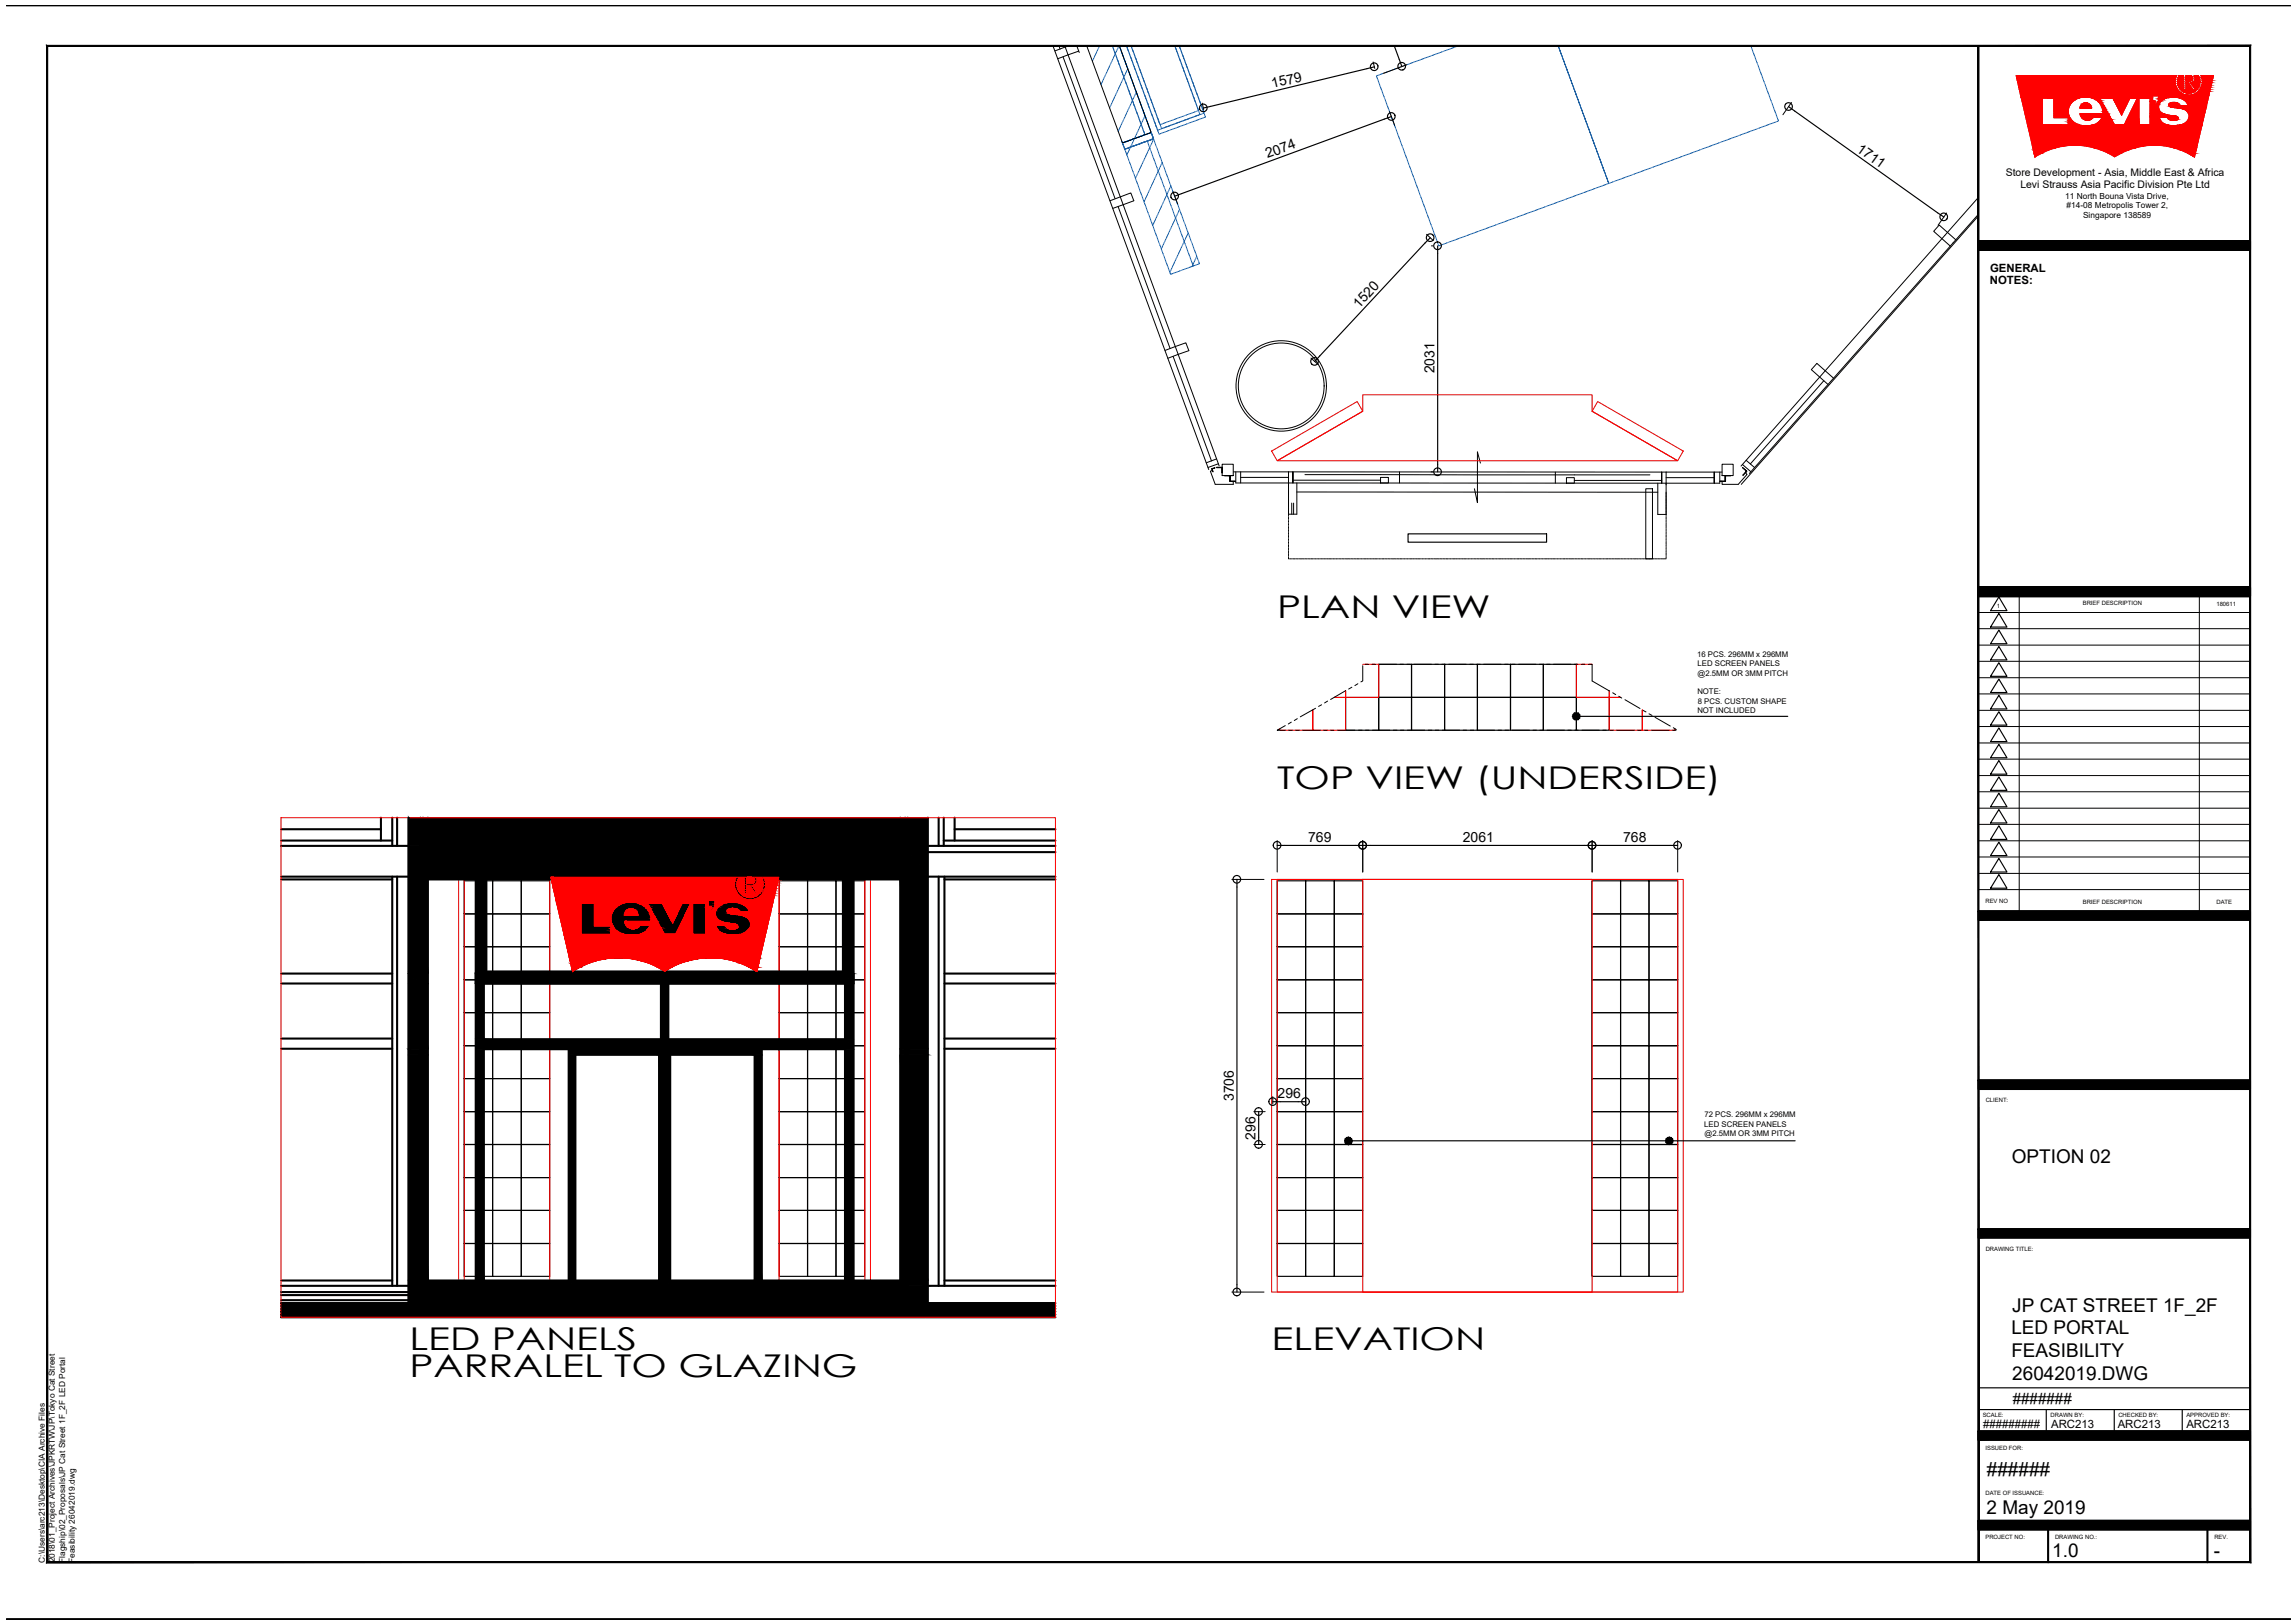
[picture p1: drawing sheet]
<svg xmlns="http://www.w3.org/2000/svg" width="420mm" height="297mm" viewBox="0 0 420 297" stroke-linecap="round" stroke-linejoin="round" font-family="sans-serif">
<defs><g id="words">
<g font-size="5.7">
<text x="233.8" y="113.2">PLAN VIEW</text>
<text x="233.8" y="144.3">TOP VIEW (UNDERSIDE)</text>
<text x="74.9" y="247.1">LED PANELS</text>
<text x="232.8" y="247.1">ELEVATION</text>
<text x="74.9" y="252.1">PARRALEL TO GLAZING</text>
</g>
<g font-size="3.5">
<text x="368.3" y="212.8">OPTION 02</text>
<text x="368.2" y="244.2">LED PORTAL</text>
<text x="368.4" y="240">JP CAT STREET 1F_2F</text>
<text x="368.2" y="248.4">FEASIBILITY</text>
<text x="368.4" y="252.6">26042019.DWG</text>
<text x="363.7" y="270.1">######</text>
<text x="363.7" y="277.1">2 May 2019</text>
<text x="375.7" y="284.9">1.0</text>
<text x="405.3" y="284.9">-</text>
</g>
<text font-size="2.8" x="368.5" y="257">#######</text>
<g font-size="2.6">
<text x="233" y="16.1" transform="rotate(-13 233 16.1)">1579</text>
<text x="232" y="29" transform="rotate(-20 232 29)">2074</text>
<text x="339.7" y="27.6" transform="rotate(36 339.7 27.6)">1711</text>
<text x="248.8" y="56.6" transform="rotate(-47 248.8 56.6)">1520</text>
<text x="262.6" y="68.3" transform="rotate(-90 262.6 68.3)">2031</text>
<text x="239.5" y="154.1">769</text>
<text x="267.8" y="154.1">2061</text>
<text x="297.2" y="154.1">768</text>
<text x="225.9" y="201.5" transform="rotate(-90 225.9 201.5)">3706</text>
<text x="233.9" y="201">296</text>
<text x="229.8" y="208.6" transform="rotate(-90 229.8 208.6)">296</text>
</g>
<g font-size="2.1">
<text x="364.3" y="52">NOTES:</text>
<text x="364.3" y="49.7">GENERAL</text>
<text x="363.1" y="261.4">#########</text>
<text x="375.5" y="261.4">ARC213</text>
<text x="387.7" y="261.4">ARC213</text>
<text x="400.3" y="261.4">ARC213</text>
</g>
<g font-size="1.9">
<text x="367.2" y="32.3">Store Development - Asia, Middle East &amp; Africa</text>
<text x="369.9" y="34.5">Levi Strauss Asia Pacific Division Pte Ltd</text>
</g>
<g font-size="1.5">
<text x="378.1" y="36.4">11 North Bouna Vista Drive,</text>
<text x="378.3" y="38.1">#14-08 Metropolis Tower 2,</text>
<text x="381.4" y="39.9">Singapore 138589</text>
<text x="8.2" y="286" transform="rotate(-90 8.2 286)">C:\Users\arc213\Desktop\CIA Archive Files</text>
<text x="10" y="286" transform="rotate(-90 10 286)">2018\01_Project Archives\JPKRTW\JP\Tokyo Cat Street</text>
<text x="11.9" y="286" transform="rotate(-90 11.9 286)">Flagship\02_Proposals\JP Cat Street 1F_2F LED Portal</text>
<text x="13.7" y="286" transform="rotate(-90 13.7 286)">Feasibility 26042019.dwg</text>
</g>
<g font-size="1.4">
<text x="310.7" y="120.2">16 PCS. 296MM x 296MM</text>
<text x="310.8" y="122">LED SCREEN PANELS</text>
<text x="310.8" y="123.7">@2.5MM OR 3MM PITCH</text>
<text x="310.7" y="127.1">NOTE:</text>
<text x="310.7" y="130.5">NOT INCLUDED</text>
<text x="310.8" y="128.8">8 PCS. CUSTOM SHAPE</text>
<text x="312" y="206.2">LED SCREEN PANELS</text>
<text x="312.1" y="204.5">72 PCS. 296MM x 296MM</text>
<text x="312.1" y="207.9">@2.5MM OR 3MM PITCH</text>
</g>
<g font-size="1.1">
<text x="365.6" y="111.3">1</text>
<text x="381.3" y="110.8">BRIEF DESCRIPTION</text>
<text x="405.8" y="110.8">180611</text>
<text x="363.5" y="165.4">REV NO</text>
<text x="381.3" y="165.5">BRIEF DESCRIPTION</text>
<text x="405.8" y="165.5">DATE</text>
<text x="363.5" y="201.7">CLIENT:</text>
<text x="363.5" y="228.9">DRAWING TITLE:</text>
<text x="363" y="259.2">SCALE:</text>
<text x="375.4" y="259.2">DRAWN BY:</text>
<text x="387.8" y="259.2">CHECKED BY:</text>
<text x="400.3" y="259.2">APPROVED BY:</text>
<text x="363.5" y="265.4">ISSUED FOR:</text>
<text x="363.5" y="273.7">DATE OF ISSUANCE:</text>
<text x="363.5" y="281.6">PROJECT NO:</text>
<text x="376.2" y="281.6">DRAWING NO.:</text>
<text x="405.4" y="281.6">REV.</text>
</g>
</g></defs>
<!-- layer: FP-STEPS -->
<g fill="none" stroke="#000" stroke-width=".21">
<path d="M250.2 12.6l-28.6 6.9M255.3 8.5l.9 2.4M253.4 21.8l-37.1 13.6M328.6 20.3l26.1 18.6M260.9 44.5l-19.3 20.7M263.2 46.4v38.6M246.4 127.6h6v6h-6zM252.4 127.6h6v6h-6zM252.4 121.6h6v6h-6zM258.4 127.6h6.1v6h-6.1zM258.4 121.6h6.1v6h-6.1zM264.5 127.6h6v6h-6z"/>
<path d="M264.5 121.6h6v6h-6zM270.5 127.6h6v6h-6zM270.5 121.6h6v6h-6zM276.5 127.6h6v6h-6zM276.5 121.6h6v6h-6zM282.5 127.6h6.1v6h-6.1zM282.5 121.6h6.1v6h-6.1zM288.6 127.6h6v6h-6zM235.2 154.7h12.9M250.8 154.7h39.3M292.9 154.7h12.8M85 161.2h5.2v6.1h-5.2z"/>
<path d="M85 167.3h5.2v6h-5.2zM85 173.3h5.2v6h-5.2zM85 179.3h5.2v6h-5.2zM90.2 161.2h5.2v6.1h-5.2zM90.2 167.3h5.2v6h-5.2zM90.2 173.3h5.2v6h-5.2zM90.2 179.3h5.2v6h-5.2zM95.4 161.2h5.2v6.1h-5.2zM95.4 167.3h5.2v6h-5.2zM95.4 173.3h5.2v6h-5.2zM95.4 179.3h5.2v6h-5.2zM142.6 161.2h5.2v6.1h-5.2z"/>
<path d="M142.6 167.3h5.2v6h-5.2zM142.6 173.3h5.2v6h-5.2zM142.6 179.3h5.2v6h-5.2zM147.8 161.2h5.2v6.1h-5.2zM147.8 167.3h5.2v6h-5.2zM147.8 173.3h5.2v6h-5.2zM147.8 179.3h5.2v6h-5.2zM153 161.2h5.3v6.1h-5.3zM153 167.3h5.3v6h-5.3zM153 173.3h5.3v6h-5.3zM153 179.3h5.3v6h-5.3zM226.5 162.3v72.8"/>
<path d="M233.8 161.2h5.2v6.1h-5.2zM233.8 167.3h5.2v6h-5.2zM233.8 173.3h5.2v6h-5.2zM233.8 179.3h5.2v6h-5.2zM239 161.2h5.3v6.1h-5.3zM239 167.3h5.3v6h-5.3zM239 173.3h5.3v6h-5.3zM239 179.3h5.3v6h-5.3zM244.3 161.2h5.2v6.1h-5.2zM244.3 167.3h5.2v6h-5.2zM244.3 173.3h5.2v6h-5.2zM244.3 179.3h5.2v6h-5.2z"/>
<path d="M291.4 161.2h5.3v6.1h-5.3zM291.4 167.3h5.3v6h-5.3zM291.4 173.3h5.3v6h-5.3zM291.4 179.3h5.3v6h-5.3zM296.7 161.2h5.2v6.1h-5.2zM296.7 167.3h5.2v6h-5.2zM296.7 173.3h5.2v6h-5.2zM296.7 179.3h5.2v6h-5.2zM301.9 161.2h5.2v6.1h-5.2zM301.9 167.3h5.2v6h-5.2zM301.9 173.3h5.2v6h-5.2zM301.9 179.3h5.2v6h-5.2z"/>
<path d="M85 185.3h5.2v6.1h-5.2zM85 191.4h5.2v6h-5.2zM85 197.4h5.2v6.1h-5.2zM90.2 185.3h5.2v6.1h-5.2zM90.2 191.4h5.2v6h-5.2zM90.2 197.4h5.2v6.1h-5.2zM95.4 185.3h5.2v6.1h-5.2zM95.4 191.4h5.2v6h-5.2zM95.4 197.4h5.2v6.1h-5.2zM142.6 185.3h5.2v6.1h-5.2zM142.6 191.4h5.2v6h-5.2zM142.6 197.4h5.2v6.1h-5.2z"/>
<path d="M147.8 185.3h5.2v6.1h-5.2zM147.8 191.4h5.2v6h-5.2zM147.8 197.4h5.2v6.1h-5.2zM153 185.3h5.3v6.1h-5.3zM153 191.4h5.3v6h-5.3zM153 197.4h5.3v6.1h-5.3zM233.8 185.3h5.2v6.1h-5.2zM233.8 191.4h5.2v6h-5.2zM233.8 197.4h5.2v6.1h-5.2zM239 185.3h5.3v6.1h-5.3zM239 191.4h5.3v6h-5.3zM239 197.4h5.3v6.1h-5.3z"/>
<path d="M244.3 185.3h5.2v6.1h-5.2zM244.3 191.4h5.2v6h-5.2zM244.3 197.4h5.2v6.1h-5.2zM291.4 185.3h5.3v6.1h-5.3zM291.4 191.4h5.3v6h-5.3zM291.4 197.4h5.3v6.1h-5.3zM296.7 185.3h5.2v6.1h-5.2zM296.7 191.4h5.2v6h-5.2zM296.7 197.4h5.2v6.1h-5.2zM301.9 185.3h5.2v6.1h-5.2zM301.9 191.4h5.2v6h-5.2zM301.9 197.4h5.2v6.1h-5.2z"/>
<path d="M85 203.5h5.2v6h-5.2zM85 209.5h5.2v6h-5.2zM85 215.5h5.2v6h-5.2zM90.2 203.5h5.2v6h-5.2zM90.2 209.5h5.2v6h-5.2zM90.2 215.5h5.2v6h-5.2zM95.4 203.5h5.2v6h-5.2zM95.4 209.5h5.2v6h-5.2zM95.4 215.5h5.2v6h-5.2zM142.6 203.5h5.2v6h-5.2zM142.6 209.5h5.2v6h-5.2zM142.6 215.5h5.2v6h-5.2z"/>
<path d="M147.8 203.5h5.2v6h-5.2zM147.8 209.5h5.2v6h-5.2zM147.8 215.5h5.2v6h-5.2zM153 203.5h5.3v6h-5.3zM153 209.5h5.3v6h-5.3zM153 215.5h5.3v6h-5.3zM230.4 204.8v3.3M233.8 203.5h5.2v6h-5.2zM233.8 209.5h5.2v6h-5.2zM233.8 215.5h5.2v6h-5.2zM234.4 201.6h3.3M239 203.5h5.3v6h-5.3z"/>
<path d="M239 209.5h5.3v6h-5.3zM239 215.5h5.3v6h-5.3zM244.3 203.5h5.2v6h-5.2zM244.3 209.5h5.2v6h-5.2zM244.3 215.5h5.2v6h-5.2zM291.4 203.5h5.3v6h-5.3zM291.4 209.5h5.3v6h-5.3zM291.4 215.5h5.3v6h-5.3zM296.7 203.5h5.2v6h-5.2zM296.7 209.5h5.2v6h-5.2zM296.7 215.5h5.2v6h-5.2zM301.9 203.5h5.2v6h-5.2z"/>
<path d="M301.9 209.5h5.2v6h-5.2zM301.9 215.5h5.2v6h-5.2zM85 221.5h5.2v6.1h-5.2zM85 227.6h5.2v6h-5.2zM90.2 221.5h5.2v6.1h-5.2zM90.2 227.6h5.2v6h-5.2zM95.4 221.5h5.2v6.1h-5.2zM95.4 227.6h5.2v6h-5.2zM142.6 221.5h5.2v6.1h-5.2zM142.6 227.6h5.2v6h-5.2zM147.8 221.5h5.2v6.1h-5.2zM147.8 227.6h5.2v6h-5.2z"/>
<path d="M153 221.5h5.3v6.1h-5.3zM153 227.6h5.3v6h-5.3zM233.8 221.5h5.2v6.1h-5.2zM233.8 227.6h5.2v6h-5.2zM239 221.5h5.3v6.1h-5.3zM239 227.6h5.3v6h-5.3zM244.3 221.5h5.2v6.1h-5.2zM244.3 227.6h5.2v6h-5.2zM291.4 221.5h5.3v6.1h-5.3zM291.4 227.6h5.3v6h-5.3zM296.7 221.5h5.2v6.1h-5.2zM296.7 227.6h5.2v6h-5.2z"/>
<path d="M301.9 221.5h5.2v6.1h-5.2zM301.9 227.6h5.2v6h-5.2z"/>
</g>
<!-- layer: plan -->
<g fill="none" stroke="#f00" stroke-width=".18">
<path d="M373.9 17.9h2.1v3.6h2.6v1.4h-4.7zM379.5 18.6a2.35 2.35 0 0 0-.7 2.5M380.8 19.8a1.08 1.08 0 0 1 1-1 1.08 1.08 0 0 1 1.1 1M380.8 19.9h2.1M381.7 17.7a3.4 3.4 0 0 0-2.3 .9M381.7 17.7a3.2 3.2 0 0 1 2.9 1.5M384.4 17.9h2.4l1.6 3.2 1.5-3.2h1.4l-2.4 5h-1.8zM384.6 19.2a2.43 2.43 0 0 1 .4 1.6M391.6 17.9h2v5h-2zM394.1 17.5h1.1v1l-.6 .7h-.3l.3-.6v-.1h-.5zM395.3 18.9a1.31 1.31 0 0 0 .9 2M397.1 17.8a2.43 2.43 0 0 0-1.8 1.1"/>
<path d="M397.1 17.8a4 4 0 0 1 2.7 .4M397.3 19.5l1.3 .2M397.4 18.8l-.3 .3 .1 .4M397.4 18.8h1.2M398.5 13.8a2.47 2.47 0 0 0 .9 3.3 2.47 2.47 0 0 0 3.3-.8M398.5 13.8h-29.4l3.4 14.9M398.6 18.8l.4 .5M398.6 19.7l.9 .2M398.9 16.1a2.05 2.05 0 0 0 3.5 0M398.9 13.8a2.22 2.22 0 0 0 0 2.2M399 13.8h.8v2.6h.4v-1.3h.5l.8 1.3h.4l-.8-1.3M399 19.3h1.6"/>
<path d="M399.6 19.9l.7 .4M399.7 18.3a1.71 1.71 0 0 1 .9 1M400.2 13.8h.8a.49 .49 0 0 1 .4 .5 .49 .49 0 0 1-.4 .5h-.8zM401.7 13.8a.79 .79 0 0 1 .1 .9 .79 .79 0 0 1-.8 .4M401.7 13.8h.8M402.4 13.8a2.22 2.22 0 0 1 0 2.2M402.8 16.3a2.43 2.43 0 0 0 .1-2.5h2.3l-3.4 14.9M378.8 21.1a2.65 2.65 0 0 0 1.7 1.7M380.8 20.8a1.36 1.36 0 0 0 1 1.2 1.36 1.36 0 0 0 1.4-.5l1.6-.1a3.2 3.2 0 0 1-3.9 1.5l-.4-.1M380.8 20.8h4.2M387.1 28.7a13.5 13.5 0 0 1 14.6 0M387.1 28.7a13.5 13.5 0 0 0-14.6 0"/>
<path d="M396.3 20.9l1.9 .3M396.8 21.5a1.28 1.28 0 0 0 1.8 .4M396.8 21.5l-1.5-.1a2.49 2.49 0 0 0 2.8 1.6l.5-.1M398.2 21.2l.4 .2M398.6 21.4l.1 .3-.2 .2M400.3 20.3a1.21 1.21 0 0 1 .1 1.8M400.5 22.1a2.56 2.56 0 0 1-1.9 .8M292.5 73.5l15.7 9.1-1.1 1.7-15.6-9zM232.8 82.6l15.7-9.1 1 1.8-15.7 9zM233.8 84.3l15.7-9v-3h42v3l15.6 9zM249.5 121.6h2.9v6h-6v-1.2v1.2h-2.1h2.1v6h-6.1v-3.7v3.7h-6v-.2M291.5 121.6h-2.9v6h6v-1.2v1.2h2.1h-2.1v6h6.1v-3.7v3.7h6v-.2"/>
<path d="M51.4 149.6h141.8v91.5h-141.8zM84 161h75.4v75.5h-75.4zM85 161h73.3v75.5h-73.3zM100.6 161h42v75.5h-42zM106.4 165.3h2.4v4.2h3v1.5h-5.4zM114.3 167.5a1.25 1.25 0 0 1 1.2-1.2 1.25 1.25 0 0 1 1.3 1.2M114.3 167.5h2.5M114.3 168.6a1.57 1.57 0 0 0 1.2 1.4 1.57 1.57 0 0 0 1.7-.6h1.8a2.86 2.86 0 0 1-2.2 1.7M114.4 168.6h4.7M115.4 165.1a3.2 3.2 0 0 0-3.5 3.8 3.5 3.5 0 0 0 3.9 2.3l1-.1M115.4 165.1a3.3 3.3 0 0 1 3.7 3.5M118.5 165.3h2.8l1.9 3.6 1.7-3.6h1.6l-2.8 5.7h-2.1z"/>
<path d="M121.7 177.7a15.6 15.6 0 0 1 16.8 .1M121.7 177.7a15.6 15.6 0 0 0-16.9 .1M126.8 165.3h2.4v5.7h-2.4zM129.7 164.8h1.2v1.1l-.7 .9h-.3l.4-.7-.1-.2h-.5zM131 169.4a2.05 2.05 0 0 0 1.3 1.4M131.1 167.8a1.76 1.76 0 0 0 1.1 .8M131.1 169.4h1.8M131.1 166.4a1.67 1.67 0 0 0 0 1.4M131.2 166.4a3.9 3.9 0 0 1 5.6-.2l.4 .7M132.2 168.7l2.2 .4M132.3 170.8l1 .3 1.6-.1M132.8 169.4a1.51 1.51 0 0 0 2 .5"/>
<path d="M133.3 167.1l2.7 .5M133.5 166.3l-.1 .1a.4 .4 0 0 0-.3 .3 .4 .4 0 0 0 .2 .4M133.5 166.3l.7-.1 .6 .1M134.4 169.1l.5 .2M134.7 160.6a2.82 2.82 0 0 0 .2 2.8M134.8 160.6h-33.9l3.9 17.2-3.9-17.2h41.7l-4 17.2 4-17.2h-2.7M134.9 166.3l.5 .6h1.8M134.9 169.3a.36 .36 0 0 1-.1 .6M135.3 163.1a2.35 2.35 0 0 0 4 0M136 167.6l.9 .4M136.7 160.6h.9a.58 .58 0 0 1 .5 .5 .58 .58 0 0 1-.5 .6h-.9zM136.9 168a1.42 1.42 0 0 1 .2 2.1"/>
<path d="M137 170.1a2.94 2.94 0 0 1-2.1 1M137.8 162.1l.9 1.4h-.5l-.9-1.4h-.6v1.4h-.5v-2.9h-.9a2.52 2.52 0 0 0 0 2.5M138.5 160.6a.88 .88 0 0 1 0 .9 .88 .88 0 0 1-.8 .5M138.5 160.6h.9M139.3 160.5a2.56 2.56 0 0 1 0 2.6M139.9 160.6a2.86 2.86 0 0 1-1.1 3.7 2.86 2.86 0 0 1-3.8-.9M232.8 161h75.4v75.5h-75.4zM233.8 161h73.3v75.5h-73.3zM249.5 161h42v75.5h-42z"/>
</g>
<!-- layer: FP-STEPS -->
<g fill="#000" stroke="#000" stroke-width=".18">
<path d="M87.1 161v16.8zM87.1 177.8v.4zM87.1 178.2v1.8zM88.6 161v16.8zM88.6 177.8v.4zM88.6 178.2v1.8z"/>
<path d="M74.8 149.6l2.2 5.2v-5.2zM74.8 149.6l2.2 5.2h-2.2z"/>
<path d="M74.8 154.8l2.2 5.6v-5.6zM74.8 154.8l2.2 5.6h-2.2z"/>
<path d="M77 149.6l.4 5.2v-5.2zM77 149.6l.4 5.2h-.4z"/>
<path d="M77 154.8l.4 5.6v-5.6zM77 154.8l.4 5.6h-.4z"/>
<path d="M77.4 154.8l88.3 5.6v-5.6zM77.4 154.8l88.3 5.6h-88.3z"/>
<path d="M77.4 149.6l92.5 5.2v-5.2zM77.4 149.6l92.5 5.2h-92.5z"/>
<path d="M165.7 154.8l4.2 5.6v-5.6zM165.7 154.8l4.2 5.6h-4.2z"/>
<path d="M74.8 160.4l2.2 .2v-.2zM74.8 160.4l2.2 .2h-2.2z"/>
<path d="M74.8 160.6l2.2 .4v-.4zM74.8 160.6l2.2 .4h-2.2z"/>
<path d="M74.8 161l2.2 16.8v-16.8zM74.8 161l2.2 16.8h-2.2z"/>
<path d="M74.8 177.8l2.2 .4v-.4zM74.8 177.8l2.2 .4h-2.2z"/>
<path d="M74.8 178.2l2.2 1.8v-1.8zM74.8 178.2l2.2 1.8h-2.2z"/>
<path d="M77 160.4l.4 .2v-.2zM77 160.4l.4 .2h-.4z"/>
<path d="M77 160.6l.4 .4v-.4zM77 160.6l.4 .4h-.4z"/>
<path d="M77 161l.4 16.8v-16.8zM77 161l.4 16.8h-.4z"/>
<path d="M77 177.8l.4 .4v-.4zM77 177.8l.4 .4h-.4z"/>
<path d="M77 178.2l.4 1.8v-1.8zM77 178.2l.4 1.8h-.4z"/>
<path d="M77.4 160.4l.9 .2v-.2zM77.4 160.4l.9 .2h-.9z"/>
<path d="M77.4 160.6l.9 .4v-.4zM77.4 160.6l.9 .4h-.9z"/>
<path d="M77.4 161l.9 17.2v-17.2zM77.4 161l.9 17.2h-.9z"/>
<path d="M77.4 178.2l.9 1.8v-1.8zM77.4 178.2l.9 1.8h-.9z"/>
<path d="M87.1 161l1.5 17.2v-17.2zM87.1 161l1.5 17.2h-1.5z"/>
<path d="M87.1 178.2l1.5 1.8v-1.8zM87.1 178.2l1.5 1.8h-1.5z"/>
<path d="M88.6 161l.4 16.8v-16.8zM88.6 161l.4 16.8h-.4z"/>
<path d="M78.3 160.6l22.6 .4v-.4zM78.3 160.6l22.6 .4h-22.6z"/>
<path d="M154.3 161l.4 16.8v-16.8zM154.3 161l.4 16.8h-.4z"/>
<path d="M88.6 177.8l66.1 .4v-.4zM88.6 177.8l66.1 .4h-66.1z"/>
<path d="M154.7 178.2h1.6zM154.7 178.2h1.6z"/>
<path d="M88.6 178.2l66.1 1.8v-1.8zM88.6 178.2l66.1 1.8h-66.1z"/>
<path d="M154.7 161l1.6 16.8v-16.8zM154.7 161l1.6 16.8h-1.6z"/>
<path d="M154.7 177.8l1.6 .4v-.4zM154.7 177.8l1.6 .4h-1.6z"/>
<path d="M154.7 178.2l1.6 1.8v-1.8zM154.7 178.2l1.6 1.8h-1.6z"/>
<path d="M78.3 160.4l86.5 .2v-.2zM78.3 160.4l86.5 .2h-86.5z"/>
<path d="M142.6 160.6l22.2 .4v-.4zM142.6 160.6l22.2 .4h-22.3z"/>
<path d="M164.8 160.4l.9 .2v-.2zM164.8 160.4l.9 .2h-.9z"/>
<path d="M164.8 160.6l.9 .4v-.4zM164.8 160.6l.9 .4h-.9z"/>
<path d="M164.8 161l.9 31v-31zM164.8 161l.9 31h-.9z"/>
<path d="M165.7 160.4l4.2 .2v-.2zM165.7 160.4l4.2 .2h-4.2z"/>
<path d="M165.7 160.6l4.2 31.4v-31.4zM165.7 160.6l4.2 31.4h-4.2z"/>
<path d="M77 180h.4zM77 180h.4z"/>
<path d="M74.8 180l2.2 12v-12zM74.8 180l2.2 12h-2.2z"/>
<path d="M74.8 192l2.2 1v-1zM74.8 192l2.2 1h-2.2z"/>
<path d="M74.8 193l2.2 41.4v-41.4zM74.8 193l2.2 41.4h-2.2z"/>
<path d="M77.4 180h.9zM77.4 180h.9z"/>
<path d="M77 180l.4 12v-12zM77 180l.4 12h-.4z"/>
<path d="M77 192l.4 1v-1zM77 192l.4 1h-.4z"/>
<path d="M77 193l.4 41.4v-41.4zM77 193l.4 41.4h-.4z"/>
<path d="M77.4 180l.9 12v-12zM77.4 180l.9 12h-.9z"/>
<path d="M77.4 192l.9 1v-1zM77.4 192l.9 1h-.9z"/>
<path d="M77.4 193l.9 41.4v-41.4zM77.4 193l.9 41.4h-.9z"/>
<path d="M87.1 180l1.5 10.2v-10.2zM87.1 180l1.5 10.2h-1.5z"/>
<path d="M87.1 190.2l1.5 1.8v-1.8zM87.1 190.2l1.5 1.8h-1.5z"/>
<path d="M87.1 192l1.5 42.4v-42.4zM87.1 192l1.5 42.4h-1.5z"/>
<path d="M104.1 192l1.2 1v-1zM104.1 192l1.2 1h-1.2z"/>
<path d="M104.1 193l1.2 41.4v-41.4zM104.1 193l1.2 41.4h-1.2z"/>
<path d="M105.3 192l15.4 1v-1zM105.3 192l15.4 1h-15.4z"/>
<path d="M120.7 192l.9 42.4v-42.4zM120.7 192l.9 42.4h-.9z"/>
<path d="M121 180l1.4 10.2v-10.2zM121 180l1.4 10.2h-1.4z"/>
<path d="M121.6 192l1.1 42.4v-42.4zM121.6 192l1.1 42.4h-1.1z"/>
<path d="M122.7 192l15.4 1v-1zM122.7 192l15.4 1h-15.4z"/>
<path d="M138.1 192l1.4 1v-1zM138.1 192l1.4 1h-1.4z"/>
<path d="M138.1 193l1.4 41.4v-41.4zM138.1 193l1.4 41.4h-1.4z"/>
<path d="M88.6 190.2l66.1 1.8v-1.8zM88.6 190.2l66.1 1.8h-66.1z"/>
<path d="M154.7 180l1.6 10.2v-10.2zM154.7 180l1.6 10.2h-1.6z"/>
<path d="M154.7 190.2l1.6 1.8v-1.8zM154.7 190.2l1.6 1.8h-1.6z"/>
<path d="M154.7 192l1.6 42.4v-42.4zM154.7 192l1.6 42.4h-1.6z"/>
<path d="M164.8 192l.9 1v-1zM164.8 192l.9 1h-.9z"/>
<path d="M164.8 193l.9 41.4v-41.4zM164.8 193l.9 41.4h-.9z"/>
<path d="M165.7 192l4.2 1v-1zM165.7 192l4.2 1h-4.2z"/>
<path d="M165.7 193l4.2 41.4v-41.4zM165.7 193l4.2 41.4h-4.2z"/>
<path d="M74.8 238.5h2.2zM74.8 238.5h2.2z"/>
<path d="M74.8 234.4l2.2 4.1v-4.1zM74.8 234.4l2.2 4.1h-2.2z"/>
<path d="M77 238.5h.4zM77 238.5h.4z"/>
<path d="M77 234.4l.4 .9v-.9zM77 234.4l.4 .9h-.4z"/>
<path d="M77 235.3l.4 3.2v-3.2zM77 235.3l.4 3.2h-.4z"/>
<path d="M77.4 238.5h115.8zM77.4 238.5h115.8z"/>
<path d="M77.4 238.5h115.8zM77.4 238.5h115.8z"/>
<path d="M77.4 234.4l.9 .9v-.9zM77.4 234.4l.9 .9h-.9z"/>
<path d="M78.3 234.4l10.3 .9v-.9zM78.3 234.4l10.3 .9h-10.3z"/>
<path d="M88.6 234.4l15.5 .9v-.9zM88.6 234.4l15.5 .9h-15.5z"/>
<path d="M104.1 234.4l1.2 .9v-.9zM104.1 234.4l1.2 .9h-1.2z"/>
<path d="M105.3 234.4l15.4 .9v-.9zM105.3 234.4l15.4 .9h-15.4z"/>
<path d="M120.7 234.4l.9 .9v-.9zM120.7 234.4l.9 .9h-.9z"/>
<path d="M121.6 234.4l1.1 .9v-.9zM121.6 234.4l1.1 .9h-1.1z"/>
<path d="M122.7 234.4l15.4 .9v-.9zM122.7 234.4l15.4 .9h-15.4z"/>
<path d="M138.1 234.4l1.4 .9v-.9zM138.1 234.4l1.4 .9h-1.4z"/>
<path d="M139.5 234.4l15.2 .9v-.9zM139.5 234.4l15.2 .9h-15.2z"/>
<path d="M154.7 234.4l10.1 .9v-.9zM154.7 234.4l10.1 .9h-10.1z"/>
<path d="M164.8 234.4l.9 .9v-.9zM164.8 234.4l.9 .9h-.9z"/>
<path d="M165.7 234.4l4.2 .9v-.9zM165.7 234.4l4.2 .9h-4.2z"/>
<path d="M77.4 235.3l92.5 3.2v-3.2zM77.4 235.3l92.5 3.2h-92.5z"/>
<path d="M51.4 238.5l141.8 2.6v-2.6zM51.4 238.5l141.8 2.6h-141.8z"/>
</g>
<!-- layer: V-actual -->
<g fill="none" stroke="#000" stroke-width=".18">
<path d="M192.8 8.5l28.5 77.4M193.9 8.5l.2 .5M194.6 10.4l9.5 26M195 8.5l28.2 76.8M195.5 8.5l-2.4 .8M197.2 8.5l.4 1.1M197.5 9.4l-3.9 1.4M203.2 36.7l3.8-1.4 .6 1.4-3.9 1.4M204.7 37.8l9.5 26M362.2 39.5l-43.4 49.1M362.2 36.2l-43.5 49.1M362.2 39.2l-41.9 47.5"/>
<path d="M358.1 43.9l-3.1-2.7-1 1.1 3.1 2.7M213.3 64.1l3.8-1.4 .5 1.5-3.8 1.4M214.8 65.2l7 19.2M333.9 69.7l-13.5 15.2M335.7 69.2l-3.1-2.7-1 1.1 3.1 2.8M221.8 85.8l.2 .3-.4 .1 .9 2.4h3.3v-.5M221.8 85.8l.6-.2-.5 .2 .2 .6zM222.7 84l-1.9 .7M223.1 84.9l-1.9 .7M223.7 85.6v.9v-1h-1l1 .1v.9M223.7 85h2.1v2h-2.1zM224.2 87h1v1.1l-.1-1z"/>
<path d="M224.8 87h1h-1M225.1 87.1h.1M225.2 87.1v1h1h-1zM225.8 86.4h79.2M226.2 86.4v2h88.6v-2M227.1 86.4v2M227.1 87.4h8.8M235.9 86.4v7.8M235.9 94.3v.1M235.9 94.6v.1M235.9 94.8v.2M235.9 95.1v.2"/>
<path d="M235.9 95.4v.1M235.9 95.7v.1M235.9 95.9v.2M235.9 96.2v.2M235.9 96.5v.1M235.9 96.7v.2M235.9 97v.2M235.9 97.3v.2M235.9 97.6v.1M235.9 97.8v.2M235.9 98.1v.2M235.9 98.4v.1"/>
<path d="M235.9 98.6v.2M235.9 98.9v.2M235.9 99.2v.2M235.9 99.5v.1M235.9 99.7v.2M235.9 100v.2M236.5 92.1v2M236.7 86.4v2v-2M236.7 87.9h16M236.8 92.1v2M237.4 90l66.1 .1M237.4 88.4v5.7h-1.5"/>
<path d="M238.9 86.9h63.2M252.7 87.4h1.5v1h-1.5zM256.2 86.4v2M271 84.8l-.5-2.1v9.3l-.6-2.5M284.7 86.4v2M286.8 87.4h1.4v1h-1.4zM288.2 87.9h16M301.3 89.5h1.2v12.8h-1.2zM303.5 88.4v5.7h1.5M304.2 86.4v2v-2M305 87.4h8.8M305 86.4v7.8"/>
<path d="M305 94.4v.1M305 94.6v.2M305 94.9v.1M305 95.2v.1M305 95.4v.2M305 95.7v.1M305 96v.1M305 96.2v.2M305 96.5v.1M305 96.8v.1M305 97.1v.1M305 97.3v.2"/>
<path d="M305 97.6v.1M305 97.9v.1M305 98.1v.2M305 98.4v.2M305 98.7v.1M305 99v.1M305 99.2v.2M305 99.5v.2M305 99.8v.1M305 86.4h10.3M313.8 88.4v-2v2M315.3 85h2v2h-2z"/>
<path d="M315.3 87h1M315.9 87l1 .1h-1v1zM315.9 87.1l-.1 1h-1h1.1v-1v1M319 85.6l.8 .6-.7 .8 .6-.8zM319 85l1.5 1.3M319.5 86.5l.3 .3-1.6 1.8h-2.9v-.5h-.5M319.7 84.2l1.5 1.4M319.8 86.2l-.2 .3M235.9 102.2l.1 .1M235.9 100.3v.1M235.9 100.5v.2M235.9 100.8v.2"/>
<path d="M235.9 101.1v.2M235.9 101.3v.2M235.9 101.6v.2M235.9 101.9v.2M236.1 102.3h.2M236.4 102.3h.2M236.7 102.3h.2M237 102.3h.1M237.3 102.3h.1M237.5 102.3h.2M237.8 102.3h.1M238.1 102.3h.1"/>
<path d="M238.3 102.3h.2M238.6 102.3h.1M238.9 102.3h.1M239.2 102.3h.1M239.4 102.3h.2M239.7 102.3h.1M240 102.3h.1M240.2 102.3h.2M240.5 102.3h.1M240.8 102.3h.1M241.1 102.3h.1M241.3 102.3h.2"/>
<path d="M241.6 102.3h.1M241.9 102.3h.1M242.1 102.3h.2M242.4 102.3h.1M242.7 102.3h.1M243 102.3h.1M243.2 102.3h.2M243.5 102.3h.1M243.8 102.3h.1M244 102.3h.2M244.3 102.3h.1M244.6 102.3h.1"/>
<path d="M244.9 102.3h.1M245.1 102.3h.2M245.4 102.3h.1M245.7 102.3h.1M245.9 102.3h.2M246.2 102.3h.2M246.5 102.3h.1M246.7 102.3h.2M247 102.3h.2M247.3 102.3h.2M247.6 102.3h.1M247.8 102.3h.2"/>
<path d="M248.1 102.3h.2M248.4 102.3h.2M248.6 102.3h.2M248.9 102.3h.2M249.2 102.3h.2M249.5 102.3h.1M249.7 102.3h.2M250 102.3h.2M250.3 102.3h.1M250.5 102.3h.2M250.8 102.3h.2M251.1 102.3h.2"/>
<path d="M251.4 102.3h.1M251.6 102.3h.2M251.9 102.3h.2M252.2 102.3h.1M252.4 102.3h.2M252.7 102.3h.2M253 102.3h.2M253.3 102.3h.1M253.5 102.3h.2M253.8 102.3h.2M254.1 102.3h.1M254.4 102.3h.1"/>
<path d="M254.6 102.3h.2M254.9 102.3h.2M255.2 102.3h.1M255.5 102.3h.1M255.7 102.3h.2M256 102.3h.1M256.3 102.3h.1M256.5 102.3h.2M256.8 102.3h.1M257.1 102.3h.1M257.4 102.3h.1M257.6 102.3h.2"/>
<path d="M257.9 102.3h.1M258.2 102.3h.1M258.4 102.3h.2M258.7 102.3h.1M259 102.3h.1M259.3 102.3h.1M259.5 102.3h.2M259.8 102.3h.1M260.1 102.3h.1M260.3 102.3h.2M260.6 102.3h.1M260.9 102.3h.1"/>
<path d="M261.2 102.3h.1M261.4 102.3h.2M261.7 102.3h.1M262 102.3h.1M262.2 102.3h.2M262.5 102.3h.2M262.8 102.3h.1M263 102.3h.2M263.3 102.3h.2M263.6 102.3h.2M263.9 102.3h.1M264.1 102.3h.2"/>
<path d="M264.4 102.3h.2M264.7 102.3h.2M264.9 102.3h.2M265.2 102.3h.2M265.5 102.3h.2M265.8 102.3h.1M266 102.3h.2M266.3 102.3h.2M266.6 102.3h.1M266.8 102.3h.2M267.1 102.3h.2M267.4 102.3h.2"/>
<path d="M267.7 102.3h.1M267.9 102.3h.2M268.2 102.3h.2M268.5 102.3h.1M268.7 102.3h.2M269 102.3h.2M269.3 102.3h.2M269.6 102.3h.1M269.8 102.3h.2M270.1 102.3h.2M270.4 102.3h.1M270.7 102.3h.1"/>
<path d="M270.9 102.3h.2M271.2 102.3h.2M271.5 102.3h.1M271.8 102.3h.1M272 102.3h.2M272.3 102.3h.1M272.6 102.3h.1M272.9 102.3h.1M273.1 102.3h.2M273.4 102.3h.1M273.7 102.3h.1M273.9 102.3h.2"/>
<path d="M274.2 102.3h.1M274.5 102.3h.1M274.7 102.3h.2M275 102.3h.1M275.3 102.3h.1M275.6 102.3h.1M275.8 102.3h.2M276.1 102.3h.1M276.4 102.3h.1M276.6 102.3h.2M276.9 102.3h.1M277.2 102.3h.1"/>
<path d="M277.5 102.3h.1M277.7 102.3h.2M278 102.3h.1M278.3 102.3h.1M278.5 102.3h.2M278.8 102.3h.1M279.1 102.3h.1M279.4 102.3h.1M279.6 102.3h.2M279.9 102.3h.1M280.2 102.3h.1M280.4 102.3h.2"/>
<path d="M280.7 102.3h.2M281 102.3h.1M281.2 102.3h.2M281.5 102.3h.2M281.8 102.3h.2M282.1 102.3h.1M282.3 102.3h.2M282.6 102.3h.2M282.9 102.3h.2M283.1 102.3h.2M283.4 102.3h.2M283.7 102.3h.2"/>
<path d="M284 102.3h.1M284.2 102.3h.2M284.5 102.3h.2M284.8 102.3h.1M285 102.3h.2M285.3 102.3h.2M285.6 102.3h.2M285.9 102.3h.1M286.1 102.3h.2M286.4 102.3h.2M286.7 102.3h.1M286.9 102.3h.2"/>
<path d="M287.2 102.3h.2M287.5 102.3h.2M287.8 102.3h.1M288.1 102.3h.1M288.3 102.3h.2M288.6 102.3h.1M288.9 102.3h.1M289.2 102.3h.1M289.4 102.3h.2M289.7 102.3h.1M290 102.3h.1M290.2 102.3h.2"/>
<path d="M290.5 102.3h.1M290.8 102.3h.1M291 102.3h.2M291.3 102.3h.1M291.6 102.3h.1M291.9 102.3h.1M292.1 102.3h.2M292.4 102.3h.1M292.7 102.3h.1M292.9 102.3h.2M293.2 102.3h.1M293.5 102.3h.1"/>
<path d="M293.8 102.3h.1M294 102.3h.2M294.3 102.3h.1M294.6 102.3h.1M294.8 102.3h.2M295.1 102.3h.1M295.4 102.3h.1M295.7 102.3h.1M295.9 102.3h.2M296.2 102.3h.1M296.5 102.3h.1M296.7 102.3h.2"/>
<path d="M297 102.3h.2M297.3 102.3h.1M297.6 102.3h.1M297.8 102.3h.2M298.1 102.3h.2M298.4 102.3h.1M298.6 102.3h.2M298.9 102.3h.2M299.2 102.3h.2M299.4 102.3h.2M299.7 102.3h.2M300 102.3h.2"/>
<path d="M300.3 102.3h.1M300.5 102.3h.2M300.8 102.3h.2M301.1 102.3h.2M301.3 102.3h.2M301.6 102.3h.2M301.9 102.3h.2M302.2 102.3h.1M302.4 102.3h.2M302.7 102.3h.2M303 102.3h.1M303.2 102.3h.2"/>
<path d="M303.5 102.3h.2M303.8 102.3h.2M304.1 102.3h.1M304.3 102.3h.2M304.6 102.3h.2M305 102.2l-.1 .1M305 100v.2M305 100.3v.2M305 100.6v.2M305 100.9v.1M305 101.1v.2M305 101.4v.2"/>
<path d="M305 101.7v.1M305 101.9v.2"/>
<circle cx="234.6" cy="70.6" r="8.3"/>
<circle cx="234.6" cy="70.6" r="7.9"/>
</g>
<path d="M203.7 8.5l5.9 16.1-4.1 1.6M204.9 8.5l6.3 16.9-5.3 1.9-.5-1.4M206.3 8.5l5.6 15.3 8.5-3.1-4.5-12.2 4.8 12.9-8.5 3.2zM207.1 8.5l5.3 14.3 7-2.6-4.3-11.7 4.6 12.5-7 2.5zM266.8 8.5l-14.8 5.4 11.4 31.1 31.1-11.4-9.2-25.1 9.2 25.1 31.1-11.5-5-13.6M205.5 26.2l5.2-1.9 .5 1.1-5.3 1.9z" fill="none" stroke="#0075eb" stroke-width=".18"/>
<path d="M257.8 97.7h25.3v1.5h-25.3z" fill="none" stroke="#000" stroke-width=".21"/>
<g fill="none" stroke="#0075eb" stroke-width=".18">
<path d="M201.3 8.5l-1.3 2.7M203.7 8.5l5.9 16.1-4.1 1.6M204.8 8.5l-3.2 7M204.9 8.5l6.3 16.9-5.3 1.9-.5-1.4M206.5 12.6l-3.4 7.2M208 16.8l-3.3 7.3M205.5 26.2l5.2-1.9 .5 1.1-5.3 1.9zM205.9 27.3l5.3-1.9 8.4 22.9-5.3 1.9zM209.6 21.1l-3.3 7.3M210 25.8l8.5 22.9M211.2 25.4l-3.3 7.2M212.8 29.7l-3.4 7.3"/>
<path d="M214.3 34l-3.3 7.2M216 38.3l-3.4 7.3M217.5 42.6l-3.3 7.2M219.1 46.9l-.9 1.9"/>
</g>
<path d="M199 8.5l6.5 17.7 5.2-1.9-5.8-15.8" fill="none" stroke="#000" stroke-width=".18"/>
<!-- layer: FP-STEPS -->
<g fill="none" stroke="#000" stroke-width=".18">
<path d="M220.1 18.9l.3 1.2M251.4 11.3l.3 1.2M257.5 11.9l-4.2 1.5M328 18.8l-1.6 2.2M214.7 35.1l.9 2.3M254.4 20.4l.9 2.5M356.4 39l-1.6 2.2M261.2 42.9l1.2 1.1M262.1 45h.2M240 65.5l1.3 1.2M262 86.4h.3M235.3 132.8l-1.5 .8h1.5"/>
<path d="M235.9 133.6h.7M236.4 132.2l-.5 .3M237.2 133.6h.6M237.5 131.5l-.5 .4M238.5 133.6h3.2M240.8 129.6l-2.7 1.6M241.9 129l-.5 .3M242.3 133.6h.7M243 128.3l-.5 .4M243.6 133.6h.6M244.9 133.6h3.1M246.4 126.4l-2.8 1.6"/>
<path d="M247.5 125.8l-.6 .3M248.6 125.1l-.6 .4M248.7 133.6h.7M249.5 121.8v2.8l-.4 .2M249.9 121.6h.6M250 133.6h.6M251.2 121.6h.6M251.3 133.6h3.1M252.4 121.6h3.3M255.1 133.6h.6M256.3 121.6h.6M256.4 133.6h.6"/>
<path d="M257.6 121.6h.6M257.7 133.6h3.1M258.8 121.6h3.3M261.5 133.6h.6M262.7 121.6h.6M262.8 133.6h.6M264 121.6h.6M264 133.6h3.2M265.2 121.6h3.2M267.9 133.6h.6M269.1 121.6h.6M269.2 133.6h.6"/>
<path d="M270.4 121.6h.6M270.4 133.6h3.2M271.6 121.6h3.2M274.2 133.6h.7M275.5 121.6h.6M275.5 133.6h.7M276.7 121.6h.7M276.8 133.6h3.2M278 121.6h3.2M280.6 133.6h.7M281.8 121.6h.7M281.9 133.6h.6"/>
<path d="M283.1 121.6h.7M283.2 133.6h3.2M284.4 121.6h3.2M287 133.6h.7M288.2 121.6h.7M288.3 133.6h.6M289.5 121.6h.7M289.6 133.6h3.2M290.8 121.6h.7v3l3.2 1.9M293.4 133.6h.7M294.7 133.6h.6M295.2 126.8l.6 .3"/>
<path d="M296 133.6h3.2M296.3 127.4l.6 .4M297.5 128.1l2.7 1.6M299.8 133.6h.7M300.8 130l.5 .3M301.1 133.6h.6M301.9 130.6l.5 .3M302.4 133.6h3.2M303 131.3l2.8 1.6M306.2 133.6h.6M306.3 133.2l.6 .3M233.8 153.8v5.8"/>
<path d="M249.5 153.8v5.8M291.5 153.8v5.8M307.1 153.8v5.8M225.5 161h5.9M229.5 203.5h2.1M229.5 209.5h2.1M233 200.7v1.4M239 200.7v1.4M225.5 236.5h5.9"/>
</g>
<!-- layer: 0 -->
<g fill="none" stroke="#000" stroke-width=".21">
<path d="M221.6 19.5l-1.3 .3M251.6 12.2l-1.4 .4M256.2 10.9l.4 1.2M327.5 19.5l1.1 .8M216.3 35.4l-1.2 .5M254.7 21.3l-1.3 .5M354.7 38.9l1.2 .8M261.8 43.5l-.9 1M263.2 45v1.4M241.6 65.2l-.9 1M263.2 85v1.4M289.3 131.1h38"/>
<path d="M233.8 154.7h1.4M248.1 154.7h2.7M290.1 154.7h2.8M305.7 154.7h1.4M226.5 161v1.3M230.4 203.5v1.3M230.4 208.1v1.4M233 201.6h1.4M237.7 201.6h1.3M247.6 208.8h58.6M306.3 208.8h22.3M226.5 235.1v1.4"/>
<circle cx="220.3" cy="19.7" r=".7"/>
<circle cx="251.6" cy="12.2" r=".7"/>
<circle cx="256.6" cy="12.1" r=".7"/>
<circle cx="327.4" cy="19.5" r=".7"/>
<circle cx="215" cy="35.9" r=".7"/>
<circle cx="254.7" cy="21.3" r=".7"/>
<circle cx="355.8" cy="39.7" r=".7"/>
<circle cx="261.8" cy="43.5" r=".7"/>
<circle cx="263.2" cy="45" r=".7"/>
<circle cx="240.7" cy="66.1" r=".7"/>
<circle cx="263.2" cy="86.3" r=".7"/>
<circle cx="233.8" cy="154.7" r=".7"/>
<circle cx="249.5" cy="154.7" r=".7"/>
<circle cx="291.5" cy="154.7" r=".7"/>
<circle cx="307.1" cy="154.7" r=".7"/>
<circle cx="226.4" cy="160.9" r=".7"/>
<circle cx="230.4" cy="203.4" r=".7"/>
<circle cx="230.4" cy="209.4" r=".7"/>
<circle cx="233" cy="201.6" r=".7"/>
<circle cx="239" cy="201.6" r=".7"/>
<circle cx="226.4" cy="236.5" r=".7"/>
</g>
<!-- layer: Layer 1 -->
<g fill="none" stroke="#000" stroke-width=".38">
<path d="M51.4 151.8h18.3M51.4 153.8h20.4M51.4 154.8h23.4M69.7 149.6v4.2M71.8 149.6v5.2M72.7 149.6v5.2M74.8 149.6v88.9M77 149.6v88.9M77.4 154.8h88.3M77.4 149.6v88.9M78.3 153.8h86.5M78.3 149.6v5.2"/>
<path d="M164.8 149.6v5.2M165.7 149.6v88.9M166.2 149.6v88.9M169.9 154.8h23.3M169.9 149.6v88.9M169.9 156h23.3M171.8 149.6v5.2M172.8 153.8h20.4M172.8 149.6v5.2M174.8 151.8h18.4M174.8 149.6v4.2M51.4 178.2h20.4"/>
<path d="M51.4 161h20.4M51.4 160.4h23.4M71.8 160.4v74.9M72.7 160.4v74.9M77.4 160.4h88.3M78.3 161h86.5M78.3 160.4v74.9M87.1 178.2h69.2v1.8h-69.2zM87.1 161v73.4M88.6 178.2h66.1M88.6 161v75.5h66.1v-75.5M89 161v16.8h65.3v-16.8"/>
<path d="M156.3 161v73.4M164.8 160.4v74.9M169.9 160.4h23.3M171.8 160.4v74.9M172.9 178.2h20.3M172.9 161h20.3M172.9 160.4v74.9M51.4 180h20.4M51.4 190.1h20.4M51.4 191.9h20.4M88.6 180h66.1M88.6 192h66.1"/>
<path d="M88.6 190.2h66.1M104.1 192v44.5M105.3 192v44.5M105.3 193h15.4M120.7 192v44.5M121 180v10.2M121.6 192v44.5M122.4 180v10.2M122.7 192v44.5M122.7 193h15.4M138.1 192v44.5M139.5 192v44.5"/>
<path d="M172.9 180h20.3M172.9 190.1h20.3M172.9 191.9h20.3M51.4 234.4h20.4M51.4 235.3h23.4M51.4 238h23.4M51.4 238.5h118M51.4 237h23.4M51.4 236.5h23.4M51.4 239h118M51.4 239.5h118M77.4 235.3h88.3"/>
<path d="M78.3 234.4h86.5M169.5 238.5h23.7M169.5 239h23.7M169.5 239.5h23.7M169.9 235.3h23.3M172.9 234.4h20.3M51.4 240h118M51.4 240.6h118M51.4 241.1h118M169.5 240h23.7M169.5 240.6h23.7M169.5 241.1h23.7"/>
</g>
<circle cx="87.1" cy="178.2" r=".19" fill="#000"/>
<!-- layer: plan -->
<g fill="#000" stroke="#000" stroke-width=".18">
<path d="M104.6 177l.3 .8zM104.6 177h1.6l-1.3 .8zM120.3 177h2.7l-1.3 .8z"/>
<path d="M104.5 176.3l1.7 .7 1.5-.7zM104.5 176.3l1.7 .7h-1.6z"/>
<path d="M104.4 175.8l3.3 .5 1.5-.5zM104.4 175.8l3.3 .5h-3.2z"/>
<path d="M104.3 175.5l4.9 .3 1.6-.3zM104.3 175.5l4.9 .3h-4.8z"/>
<path d="M104.2 175.3h8.3zM104.2 175.3h9.9z"/>
<path d="M104.2 175.3l6.6 .2 1.7-.2zM104.2 175.3l6.6 .2h-6.5z"/>
<path d="M120.3 177h2.8zM120.3 177h2.7z"/>
<path d="M118.8 176.3l4.3 .7 1.5-.7zM118.8 176.3l4.3 .7h-2.8z"/>
<path d="M117.2 175.8l7.4 .5 1.5-.5zM117.2 175.8l7.4 .5h-5.8z"/>
<path d="M115.7 175.5l10.4 .3 1.6-.3zM115.7 175.5l10.4 .3h-8.9z"/>
<path d="M114.1 175.3h15.2zM114.1 175.3h15.2z"/>
<path d="M114.1 175.3l13.6 .2 1.6-.2zM114.1 175.3l13.6 .2h-12z"/>
<path d="M137.1 177l1.5 .8zM137.1 177h1.6l-.1 .8z"/>
<path d="M135.7 176.3l3 .7 .2-.7zM135.7 176.3l3 .7h-1.6z"/>
<path d="M134.1 175.8l4.8 .5 .1-.5zM134.1 175.8l4.8 .5h-3.2z"/>
<path d="M132.6 175.5l6.4 .3 .1-.3zM132.6 175.5l6.4 .3h-4.9z"/>
<path d="M129.3 175.3h9.8zM129.3 175.3h9.8z"/>
<path d="M131 175.3l8.1 .2v-.2zM131 175.3l8.1 .2h-6.5z"/>
<path d="M100.9 160.6l38.2 14.7 3.5-14.7zM100.9 160.6l38.2 14.7h-34.9z"/>
</g>
<g fill="#f00" stroke="#f00" stroke-width=".18">
<path d="M137.9 162.1h1.8z"/>
<path d="M134 166.2h.3z"/>
<path d="M133.7 170h.7z"/>
<path d="M134.9 171.1h5.2z"/>
<path d="M120.3 177h2.7l-1.3 .8z"/>
<path d="M104.6 177l.3 .8z"/>
<path d="M104.6 177h1.6l-1.3 .8z"/>
<path d="M115.3 166.3h.5z"/>
<path d="M401.2 15.1h1.5z"/>
<path d="M397.8 18.8h.3z"/>
<path d="M397.7 18.8h.6z"/>
<path d="M397.4 18.8h1.2z"/>
<path d="M397.5 22h.7z"/>
<path d="M386 28.1h2.3l-1.1 .6z"/>
<path d="M372.4 28.1l.2 .6z"/>
<path d="M372.4 28.1h1.4l-1.2 .6z"/>
<path d="M381.6 18.8h.5z"/>
<path d="M136.7 160.6h1zM136.7 160.6h1z"/>
<path d="M136.7 160.6h1.1zM136.7 160.6h1.1z"/>
<path d="M136.7 160.6l1.2 .1zM136.7 160.6l1.2 .1z"/>
<path d="M136.7 160.7h1.3zM136.7 160.7h1.3z"/>
<path d="M138.5 160.6l1 .2-.1-.2zM138.5 160.6l1 .2h-.9z"/>
<path d="M136.7 160.7l1.3 .1zM136.7 160.7l1.3 .1z"/>
<path d="M136.7 160.8l1.4 .1zM136.7 160.8l1.4 .1z"/>
<path d="M136.7 160.9l1.4 .1zM136.7 160.9l1.4 .1z"/>
<path d="M138.6 160.8l.9 .2v-.2zM138.6 160.8l.9 .2h-.8z"/>
<path d="M138.7 161h.8zM138.7 161h.8z"/>
<path d="M135.3 160.6l.9 .4v-.4zM135.3 160.6l.9 .4h-1.1z"/>
<path d="M136.7 161h1.4zM136.7 161h1.4z"/>
<path d="M139.9 160.6l2.5 .5 .2-.5zM139.9 160.6l2.5 .5h-2.3z"/>
<path d="M100.9 160.6l33.6 .5 .3-.5zM100.9 160.6l33.6 .5h-33.6z"/>
<path d="M138.7 161l.9 .2-.1-.2zM138.7 161l.9 .2h-.9z"/>
<path d="M136.7 161l1.5 .2-.1-.2zM136.7 161l1.5 .2h-1.5z"/>
<path d="M136.7 161.2h1.5zM136.7 161.2h1.4z"/>
<path d="M138.7 161.2l.9 .1v-.1zM138.7 161.2l.9 .1h-.9z"/>
<path d="M136.7 161.2l1.4 .2v-.2zM136.7 161.2l1.4 .2h-1.4z"/>
<path d="M138.7 161.3l1 .1zM138.7 161.3l1 .1h-1.1z"/>
<path d="M135.1 161l1.1 .4v-.4zM135.1 161l1.1 .4h-1.2z"/>
<path d="M136.7 161.4h1.4zM136.7 161.4l1.4 .1z"/>
<path d="M136.7 161.5h1.4zM136.7 161.5h1.3z"/>
<path d="M138.6 161.4l1.1 .1v-.1zM138.6 161.4l1.1 .1h-1.1z"/>
<path d="M140.1 161.1l2.2 .4 .1-.4zM140.1 161.1l2.2 .4h-2.1z"/>
<path d="M100.9 161.1l33.6 .4v-.4zM100.9 161.1l33.6 .4h-33.4z"/>
<path d="M136.7 161.5h1.3zM136.7 161.5l1.2 .1z"/>
<path d="M136.7 161.6h1.2zM136.7 161.6h1.2z"/>
<path d="M138.6 161.5l1.1 .2v-.2zM138.6 161.5l1.1 .2h-1.2z"/>
<path d="M136.7 161.6h1.2zM136.7 161.6l1.1 .1z"/>
<path d="M136.7 161.7h1.1zM136.7 161.7h.9z"/>
<path d="M138.5 161.7l1.2 .1v-.1zM138.5 161.7l1.2 .1h-1.3z"/>
<path d="M138.4 161.8h1.3zM138.3 161.8h1.4z"/>
<path d="M135 161.4l1.2 .4v-.4zM135 161.4l1.2 .4h-1.3z"/>
<path d="M138.3 161.8l1.4 .1zM138.3 161.8l1.4 .1z"/>
<path d="M138.3 161.9h1.4zM138.2 162h1.5z"/>
<path d="M138.2 162h1.5zM138.1 162h1.6z"/>
<path d="M138.1 162l1.6 .1zM137.9 162.1h1.8zM137.8 162.1h1.9z"/>
<path d="M140.2 161.5l2 .6 .1-.6zM140.2 161.5l2 .6h-2z"/>
<path d="M101.1 161.5l33.4 .6v-.6zM101.1 161.5l33.4 .6h-33.3z"/>
<path d="M137.8 162.1l1.9 .2v-.2zM137.8 162.1l1.9 .2h-1.8z"/>
<path d="M134.9 161.8l1.3 .5v-.5zM134.9 161.8l1.3 .5h-1.2z"/>
<path d="M140.2 162.1l1.9 .5 .1-.5zM140.2 162.1l1.9 .5h-2z"/>
<path d="M101.2 162.1l33.3 .5v-.5zM101.2 162.1l33.3 .5h-33.2z"/>
<path d="M137.9 162.3l1.6 .4 .2-.4zM137.9 162.3l1.6 .4h-1.3z"/>
<path d="M135 162.3l1.2 .4v-.4zM135 162.3l1.2 .4h-1.1z"/>
<path d="M140.1 162.6l1.9 .4 .1-.4zM140.1 162.6l1.9 .4h-2z"/>
<path d="M101.3 162.6l33.4 .4-.2-.4zM101.3 162.6l33.4 .4h-33.3z"/>
<path d="M138.2 162.7l1.2 .5 .1-.5zM138.2 162.7l1.2 .5h-1z"/>
<path d="M135.1 162.7l1.1 .5v-.5zM135.1 162.7l1.1 .5h-.9z"/>
<path d="M140 163l1.9 .4 .1-.4zM140 163l1.9 .4h-2.2z"/>
<path d="M101.4 163l33.6 .4-.3-.4zM101.4 163l33.6 .4h-33.5z"/>
<path d="M138.4 163.2l.7 .3 .3-.3zM138.4 163.2l.7 .3h-.4z"/>
<path d="M135.3 163.2l.9 .3v-.3zM135.3 163.2l.9 .3h-.6z"/>
<path d="M138.7 163.5h.4zM138.7 163.5h.4z"/>
<path d="M136.7 162.1l1.5 1.4-.9-1.4zM136.7 162.1l1.5 1.4h-1.5z"/>
<path d="M135.6 163.5h.6zM135.6 163.5h.6z"/>
<path d="M135.6 163.5l3.2 .3 .3-.3zM135.6 163.5l3.2 .3h-2.9z"/>
<path d="M139.7 163.4l2.1 .5 .1-.5zM139.7 163.4l2.1 .5h-2.5z"/>
<path d="M101.5 163.4l33.8 .5-.3-.5zM101.5 163.4l33.8 .5h-33.7z"/>
<path d="M135.9 163.8l2.5 .2 .4-.2zM135.9 163.8l2.5 .2h-2.2z"/>
<path d="M136.2 164l1.8 .2 .4-.2zM136.2 164l1.8 .2h-1.3z"/>
<path d="M139.3 163.9l2.4 .4 .1-.4zM138.9 164.3l.4-.4 2.4 .4z"/>
<path d="M101.6 163.9l34.2 .4-.5-.4zM101.6 163.9l34.2 .4h-34.1z"/>
<path d="M136.7 164.2h1.3zM136.7 164.2l.9 .1z"/>
<path d="M138.9 164.3l2.7 .2 .1-.2zM138.4 164.5l.5-.2 2.7 .2z"/>
<path d="M101.7 164.3l34.5 .2-.4-.2zM101.7 164.3l34.5 .2h-34.5z"/>
<path d="M138.4 164.5l3.2 .2v-.2zM137.9 164.7l.5-.2 3.2 .2z"/>
<path d="M101.7 164.5l35.1 .2-.6-.2zM101.7 164.5l35.1 .2h-35z"/>
<path d="M137.9 164.7h3.7zM137.3 164.7h4.3z"/>
<path d="M101.8 164.7h35.5zM101.8 164.7h35.5z"/>
<path d="M101.8 164.7l39.8 .1zM101.8 164.7l39.8 .1z"/>
<path d="M101.8 164.8l27.9 .3v-.3zM101.8 164.8l27.9 .3h-27.8z"/>
<path d="M115.5 165.1h14.2zM115.5 165.1h14.2z"/>
<path d="M130.9 164.8l10.6 .3 .1-.3zM130.9 164.8l10.6 .3h-10.6z"/>
<path d="M101.9 165.1h13.6zM101.9 165.1h12.8z"/>
<path d="M134 165.1h7.5zM134 165.1h7.5z"/>
<path d="M130.9 165.1h3.1zM130.9 165.1l2.3 .1z"/>
<path d="M116.1 165.1l13.6 .1v-.1zM116.1 165.1l13.6 .1h-13z"/>
<path d="M130.9 165.2h2.3zM130.9 165.2l1.8 .1z"/>
<path d="M116.7 165.2l13 .1zM116.7 165.2l13 .1z"/>
<path d="M101.9 165.1l12.3 .2 .5-.2zM101.9 165.1l12.3 .2h-12.3z"/>
<path d="M134.7 165.1l6.7 .2 .1-.2zM134.7 165.1l6.7 .2h-6z"/>
<path d="M108.8 165.3h5.3zM108.8 165.3h5.4z"/>
<path d="M130.9 165.3l1.4 .1 .4-.1zM130.9 165.3l1.4 .1h-1.4z"/>
<path d="M116.9 165.3l1.7 .2-.1-.2zM116.9 165.3l1.7 .2h-1.2z"/>
<path d="M135.4 165.3l6 .3v-.3zM135.4 165.3l6 .3h-5.3z"/>
<path d="M108.8 165.3l4.6 .4 .7-.4zM108.8 165.3l4.6 .4h-4.6z"/>
<path d="M130.9 165.4l.9 .3 .5-.3zM130.9 165.4l.9 .3h-.9z"/>
<path d="M136.1 165.6l5.2 .2 .1-.2zM136.1 165.6l5.2 .2h-4.9z"/>
<path d="M117.4 165.5l1.4 .3-.2-.3zM117.4 165.5l1.4 .3h-.9z"/>
<path d="M129.2 165.3l.5 .6v-.6zM129.2 165.3l.5 .6h-.5z"/>
<path d="M130.9 165.7l.6 .2 .3-.2zM130.9 165.7l.6 .2h-.6z"/>
<path d="M136.4 165.8l4.9 .2v-.2zM136.4 165.8l4.9 .2h-4.6z"/>
<path d="M130.9 165.9h.6zM130.9 165.9l.6 .1h-.7z"/>
<path d="M108.8 165.7l4 .4 .6-.4zM108.8 165.7l4 .4h-4z"/>
<path d="M129.2 165.9l1.1 .2-.1-.2zM129.2 165.9l1.1 .2h-1.1z"/>
<path d="M117.9 165.8l1.2 .4-.3-.4zM117.9 165.8l1.2 .4h-.7z"/>
<path d="M134 166.2l.5 .1zM133.8 166.3h.7zM133.8 166.3h.7zM133.8 166.3h.7z"/>
<path d="M136.7 166l4.5 .3 .1-.3zM136.7 166l4.5 .3h-4.3z"/>
<path d="M133.8 166.3h1.1zM133.5 166.3h1.4z"/>
<path d="M133.5 166.3l1.4 .1zM133.4 166.4h1.5z"/>
<path d="M108.8 166.1l3.7 .3 .3-.3zM108.8 166.1l3.7 .3h-3.7z"/>
<path d="M133.4 166.4h1.6zM133.4 166.4h1.6z"/>
<path d="M130.8 166l.4 .4 .3-.4zM130.8 166l.4 .4h-.7z"/>
<path d="M133.4 166.4l1.7 .1zM133.3 166.5h1.8zM133.3 166.5h1.8zM133.3 166.5h1.8z"/>
<path d="M133.3 166.5h1.8zM133.3 166.5h1.8h-1.9z"/>
<path d="M133.2 166.5l2 .1zM133.2 166.5l2 .1z"/>
<path d="M136.9 166.3l4.3 .3v-.3zM136.9 166.3l4.3 .3h-4.1z"/>
<path d="M133.2 166.6h2zM133.2 166.6h2z"/>
<path d="M130.5 166.4l.5 .3 .2-.3zM130.5 166.4l.5 .3h-.7z"/>
<path d="M133.2 166.6l2.1 .1zM133.2 166.6l2.1 .1z"/>
<path d="M133.2 166.7l2.1 .1zM133.2 166.7l2.1 .1z"/>
<path d="M130.3 166.7l.7 .1zM130.3 166.7l.7 .1h-.8z"/>
<path d="M129.2 166.1l.7 .7 .4-.7zM129.2 166.1l.7 .7h-.7z"/>
<path d="M133.2 166.8h2.2zM133.2 166.8h2.2z"/>
<path d="M108.8 166.4l3.4 .4 .3-.4zM108.8 166.4l3.4 .4h-3.4z"/>
<path d="M118.4 166.2l.9 .6-.2-.6zM118.4 166.2l.9 .6h-.5z"/>
<path d="M133.2 166.8h2.2zM133.2 166.8h2.2z"/>
<path d="M133.2 166.8l2.2 .1zM133.2 166.8l2.2 .1z"/>
<path d="M137.1 166.6l4 .3 .1-.3zM137.1 166.6l4 .3h-3.9z"/>
<path d="M133.2 166.9h2.2zM133.2 166.9h2.2z"/>
<path d="M133.2 166.9l7.9 .1zM133.2 166.9l7.9 .1z"/>
<path d="M129.2 166.8l1.8 .2v-.2zM129.2 166.8l1.8 .2h-1.8z"/>
<path d="M133.2 167h7.9zM133.2 167h7.9z"/>
<path d="M133.2 167h7.9zM133.2 167h7.8z"/>
<path d="M133.3 167l7.7 .2v-.2zM133.3 167l7.7 .2h-7.5z"/>
<path d="M108.8 166.8l3.2 .4 .2-.4zM108.8 166.8l3.2 .4h-3.2z"/>
<path d="M118.8 166.8l.8 .4-.3-.4zM118.8 166.8l.8 .4h-.6z"/>
<path d="M133.5 167.2h7.5zM133.5 167.2h7.5z"/>
<path d="M129.2 167l1.8 .3v-.3zM129.2 167l1.8 .3h-1.8z"/>
<path d="M133.7 167.2l7.3 .1v-.1zM133.7 167.2l7.3 .1h-6.8z"/>
<path d="M134.2 167.3h6.8zM134.2 167.3l6.7 .1z"/>
<path d="M134.8 167.4h6.1zM134.8 167.4h6.1z"/>
<path d="M129.2 167.3l1.8 .2v-.2zM129.2 167.3l1.8 .2h-1.8z"/>
<path d="M135.4 167.4l5.5 .2v-.2zM135.4 167.4l5.5 .2h-4.9z"/>
<path d="M108.8 167.2l3.1 .4 .1-.4zM108.8 167.2l3.1 .4h-3.1z"/>
<path d="M119 167.2l.8 .4-.2-.4zM119 167.2l.8 .4h-.7z"/>
<path d="M136 167.6l4.9 .1v-.1zM136 167.6l4.9 .1h-4.6z"/>
<path d="M129.2 167.5l1.9 .3-.1-.3zM129.2 167.5l1.9 .3h-1.9z"/>
<path d="M136.3 167.7l4.6 .2v-.2zM136.3 167.7l4.6 .2h-4.3z"/>
<path d="M129.2 167.8l2 .2-.1-.2zM129.2 167.8l2 .2h-2z"/>
<path d="M136.6 167.9l4.2 .2 .1-.2zM136.6 167.9l4.2 .2h-3.9z"/>
<path d="M108.8 167.6l3.1 .5v-.5zM108.8 167.6l3.1 .5h-3.1z"/>
<path d="M119.1 167.6l1 .5-.3-.5zM119.1 167.6l1 .5h-.9z"/>
<path d="M136.9 168.1l3.9 .1v-.1zM136.9 168.1l3.9 .1h-3.7z"/>
<path d="M129.2 168l2.2 .3-.2-.3zM129.2 168l2.2 .3h-2.2z"/>
<path d="M129.2 168.3l2.5 .1-.3-.1zM129.2 168.3l2.5 .1h-2.5z"/>
<path d="M137.1 168.2l3.6 .2 .1-.2zM137.1 168.2l3.6 .2h-3.5z"/>
<path d="M108.8 168.1l3.1 .4v-.4zM108.8 168.1l3.1 .4h-3.1z"/>
<path d="M129.2 168.4l2.7 .2-.2-.2zM129.2 168.4l2.7 .2h-2.7z"/>
<path d="M119.2 168.1l1.1 .5-.2-.5zM119.2 168.1l1.1 .5h-1.2z"/>
<path d="M137.2 168.4l3.4 .3 .1-.3zM137.2 168.4l3.4 .3h-3.3z"/>
<path d="M129.2 168.6l3 .1-.3-.1zM129.2 168.6l3 .1h-3z"/>
<path d="M114.4 168.6l6.1 .3-.2-.3zM114.4 168.6l6.1 .3h-6.1z"/>
<path d="M129.2 168.7l3.7 .2-.7-.2zM129.2 168.7l3.7 .2h-3.7z"/>
<path d="M121.3 165.3l1.9 3.6 1.7-3.6zM121.3 165.3l1.9 3.6z"/>
<path d="M137.3 168.7l3.3 .2v-.2zM137.3 168.7l3.3 .2h-3.2z"/>
<path d="M108.8 168.5l3.2 .5-.1-.5zM108.8 168.5l3.2 .5h-3.2z"/>
<path d="M129.2 168.9l4.5 .1zM129.2 168.9l4.5 .1z"/>
<path d="M129.2 169l5.3 .1-.8-.1zM129.2 169l5.3 .1h-5.3z"/>
<path d="M129.2 169.1h5.4zM129.2 169.1h5.4z"/>
<path d="M114.4 168.9l6.2 .3-.1-.3zM114.4 168.9l6.2 .3h-6.1z"/>
<path d="M129.2 169.1l5.5 .1zM129.2 169.1l5.5 .1z"/>
<path d="M137.4 168.9l3.2 .3v-.3zM137.4 168.9l3.2 .3h-3.2z"/>
<path d="M129.2 169.2h5.6zM129.2 169.2h5.6z"/>
<path d="M129.2 169.2l5.7 .1zM129.2 169.2l5.7 .1z"/>
<path d="M129.2 169.3l5.8 .1zM129.2 169.3l5.8 .1z"/>
<path d="M114.5 169.2l6.2 .2-.1-.2zM114.5 169.2l6.2 .2h-6z"/>
<path d="M129.2 169.4h5.8zM129.2 169.4h5.8z"/>
<path d="M114.7 169.4h2.5zM114.7 169.4h2.5z"/>
<path d="M132.9 169.4h2.1zM132.9 169.4h2.1z"/>
<path d="M137.4 169.2l3.1 .2 .1-.2zM137.4 169.2l3.1 .2h-3.1z"/>
<path d="M108.8 169l3.4 .5-.2-.5zM108.8 169l3.4 .5h-3.4z"/>
<path d="M132.9 169.4l2.2 .1zM132.9 169.4l2.2 .1z"/>
<path d="M111.8 169.5h.4zM111.8 169.5h.4z"/>
<path d="M132.9 169.5h2.2zM132.9 169.5h2.2z"/>
<path d="M132.9 169.5l2.2 .1zM132.9 169.5l2.2 .1z"/>
<path d="M114.7 169.4l2.2 .2 .3-.2zM114.7 169.4l2.2 .2h-2zM114.9 169.6h2zM114.9 169.6h2z"/>
<path d="M132.9 169.6h2.2zM132.9 169.6h2.2z"/>
<path d="M137.4 169.4l3 .3 .1-.3zM137.4 169.4l3 .3h-3.1z"/>
<path d="M133 169.6h2.1zM133 169.6l2 .1z"/>
<path d="M129.2 169.4l2 .3-.1-.3zM129.2 169.4l2 .3h-2z"/>
<path d="M133.1 169.7h1.9zM133.1 169.7h1.9z"/>
<path d="M133.1 169.7l1.9 .1zM133.1 169.7l1.9 .1z"/>
<path d="M114.9 169.6l1.8 .2 .2-.2zM114.9 169.6l1.8 .2h-1.6zM115.1 169.8h1.6zM115.1 169.8h1.6z"/>
<path d="M119 169.4l2 .4-.3-.4zM119 169.4l2 .4h-2.2z"/>
<path d="M133.2 169.8h1.8zM133.2 169.8h1.8z"/>
<path d="M133.2 169.8h1.8zM133.2 169.8h1.7zM133.3 169.8h1.6zM133.3 169.8h1.6z"/>
<path d="M115.1 169.8l1.4 .1 .2-.1zM115.1 169.8l1.4 .1h-1.2z"/>
<path d="M115.3 169.9h1.2zM115.3 169.9h1.1z"/>
<path d="M133.3 169.8h1.6zM133.3 169.8l1.5 .1z"/>
<path d="M137.3 169.7l3.1 .2v-.2zM137.3 169.7l3.1 .2h-3.2z"/>
<path d="M133.3 169.9h1.5zM133.3 169.9l1.4 .1z"/>
<path d="M115.4 169.9h1zM115.4 169.9l.8 .1zM115.6 170h.6z"/>
<path d="M115.6 170h.6zM115.6 170h.6z"/>
<path d="M111.8 169.5l.7 .5-.3-.5zM111.8 169.5l.7 .5h-.7z"/>
<path d="M133.4 170h1.3zM133.4 170h1.1z"/>
<path d="M133.6 170h.9zM133.6 170h.8z"/>
<path d="M133.7 170h.5zM133.9 170h.3z"/>
<path d="M129.2 169.7l2.1 .3-.1-.3zM129.2 169.7l2.1 .3h-2.1z"/>
<path d="M137.2 169.9l3.1 .2 .1-.2zM137.2 169.9l3.1 .2h-3.3z"/>
<path d="M118.8 169.8l2.4 .4-.2-.4zM118.8 169.8l2.4 .4h-2.7z"/>
<path d="M129.2 170l2.3 .3-.2-.3zM129.2 170l2.3 .3h-2.3z"/>
<path d="M111.8 170l1.2 .4-.5-.4zM111.8 170l1.2 .4h-1.2z"/>
<path d="M137 170.1l3.3 .3v-.3zM137 170.1l3.3 .3h-3.6z"/>
<path d="M118.5 170.2l2.9 .3-.2-.3zM118.5 170.2l2.9 .3h-3.3z"/>
<path d="M129.2 170.3l2.6 .3-.3-.3zM129.2 170.3l2.6 .3h-2.6z"/>
<path d="M111.8 170.4l1.6 .3-.4-.3zM111.8 170.4l1.6 .3h-1.6z"/>
<path d="M136.7 170.4l3.5 .3 .1-.3zM136.3 170.7l.4-.3 3.5 .3z"/>
<path d="M129.2 170.6l2.9 .1-.3-.1zM129.2 170.6l2.9 .1h-2.9z"/>
<path d="M118.1 170.5l3.4 .3-.1-.3zM117.7 170.8l.4-.3 3.4 .3z"/>
<path d="M129.2 170.7l3.2 .2-.3-.2zM129.2 170.7l3.2 .2h-3.2z"/>
<path d="M136.3 170.7l3.8 .2 .1-.2zM135.9 170.9l.4-.2 3.8 .2z"/>
<path d="M111.8 170.7l2.2 .2-.6-.2zM111.8 170.7l2.2 .2h-2.2z"/>
<path d="M117.7 170.8l3.9 .2-.1-.2zM117.2 171l.5-.2 3.9 .2z"/>
<path d="M129.2 170.9l3.7 .1-.5-.1zM129.2 170.9l3.7 .1h-3.7z"/>
<path d="M126.5 165.3l.3 5.7v-5.7zM126.5 165.3l.3 5.7h-3.1z"/>
<path d="M117.2 171h4.4zM117.1 171h4.5z"/>
<path d="M111.8 170.9l2.5 .1zM111.8 170.9l2.5 .1z"/>
<path d="M101.9 165.3l4.5 5.7v-5.7zM101.9 165.3l4.5 5.7h-3.1z"/>
<path d="M135.9 170.9l4.2 .2v-.2zM135.4 171.1l.5-.2 4.2 .2z"/>
<path d="M117.1 171l16.1 .1zM116.8 171.1h16.4z"/>
<path d="M116.8 171.1h16.4zM116.6 171.1h16.6z"/>
<path d="M135.4 171.1h4.7zM134.9 171.1h5.2zM134.6 171.1h5.5z"/>
<path d="M116.6 171.1h17.1zM116.3 171.1h17.4z"/>
<path d="M103.3 171l11.6 .1-.6-.1zM103.3 171l11.6 .1h-11.6z"/>
<path d="M134.6 171.1l5.5 .1zM134 171.2h6.1z"/>
<path d="M116.3 171.1l17.7 .1zM115.9 171.2h18.1z"/>
<path d="M103.3 171.1l12.4 .1zM103.3 171.1l12.4 .1z"/>
<path d="M115.9 171.2h24.2zM115.8 171.2h24.3z"/>
<path d="M103.3 171.2h12.5zM103.3 171.2h12.5z"/>
<path d="M103.3 171.2l35.8 4.1 1-4.1zM103.3 171.2l35.8 4.1h-34.9z"/>
<path d="M104.2 175.3h8.3zM104.2 175.3h9.9z"/>
<path d="M129.3 175.3h9.8zM129.3 175.3h9.8z"/>
<path d="M114.1 175.3l13.6 .2 1.6-.2zM114.1 175.3l13.6 .2h-12z"/>
<path d="M104.2 175.3l6.6 .2 1.7-.2zM104.2 175.3l6.6 .2h-6.5z"/>
<path d="M131 175.3l8.1 .2v-.2zM131 175.3l8.1 .2h-6.5z"/>
<path d="M115.7 175.5l10.4 .3 1.6-.3zM115.7 175.5l10.4 .3h-8.9z"/>
<path d="M104.3 175.5l4.9 .3 1.6-.3zM104.3 175.5l4.9 .3h-4.8z"/>
<path d="M132.6 175.5l6.4 .3 .1-.3zM132.6 175.5l6.4 .3h-4.9z"/>
<path d="M117.2 175.8l7.4 .5 1.5-.5zM117.2 175.8l7.4 .5h-5.8z"/>
<path d="M104.4 175.8l3.3 .5 1.5-.5zM104.4 175.8l3.3 .5h-3.2z"/>
<path d="M134.1 175.8l4.8 .5 .1-.5zM134.1 175.8l4.8 .5h-3.2z"/>
<path d="M118.8 176.3l4.3 .7 1.5-.7zM118.8 176.3l4.3 .7h-2.8z"/>
<path d="M104.5 176.3l1.7 .7 1.5-.7zM104.5 176.3l1.7 .7h-1.6z"/>
<path d="M135.7 176.3l3 .7 .2-.7zM135.7 176.3l3 .7h-1.6z"/>
<path d="M120.3 177h2.8zM120.3 177h2.7z"/>
<path d="M137.1 177l1.5 .8zM137.1 177h1.6l-.1 .8z"/>
<path d="M115.3 166.3l.7 .1zM115.1 166.4h.9z"/>
<path d="M115.1 166.4l1.1 .1zM114.9 166.5h1.3z"/>
<path d="M114.9 166.5l1.5 .2-.2-.2zM114.7 166.7l.2-.2 1.5 .2z"/>
<path d="M114.7 166.7l1.9 .1-.2-.1zM114.7 166.7l1.9 .1h-2z"/>
<path d="M114.6 166.8l2.1 .2-.1-.2zM114.6 166.8l2.1 .2h-2.3z"/>
<path d="M114.4 167l2.4 .3-.1-.3zM114.4 167l2.4 .3h-2.4z"/>
<path d="M114.4 167.3l2.4 .2v-.2zM114.4 167.3l2.4 .2h-2.5z"/>
<path d="M400.2 13.8h.8zM400.2 13.8h.8z"/>
<path d="M400.2 13.8l.9 .1zM400.2 13.8l.9 .1z"/>
<path d="M400.2 13.9h1zM400.2 13.9h1z"/>
<path d="M400.2 13.9l1 .1zM400.2 13.9l1 .1z"/>
<path d="M401.7 13.8l.9 .2-.1-.2zM401.7 13.8l.9 .2h-.8z"/>
<path d="M400.2 14h1.1zM400.2 14h1.1z"/>
<path d="M400.2 14l1.2 .1zM400.2 14l1.2 .1z"/>
<path d="M400.2 14.1l1.2 .1zM400.2 14.1l1.2 .1z"/>
<path d="M401.8 14l.8 .2v-.2zM401.8 14l.8 .2h-.8z"/>
<path d="M401.8 14.2h.8zM401.8 14.2h.8z"/>
<path d="M399 13.8l.8 .4v-.4zM399 13.8l.8 .4h-1z"/>
<path d="M400.2 14.2l1.2 .1zM400.2 14.2l1.2 .1z"/>
<path d="M402.9 13.8l2.2 .5 .1-.5zM402.9 13.8l2.2 .5h-2z"/>
<path d="M369.1 13.8l29.2 .5 .2-.5zM369.1 13.8l29.2 .5h-29.1z"/>
<path d="M401.8 14.2l.9 .2-.1-.2zM401.8 14.2l.9 .2h-.8z"/>
<path d="M400.2 14.3l1.3 .1zM400.2 14.3l1.3 .1z"/>
<path d="M400.2 14.4h1.3zM400.2 14.4h1.2z"/>
<path d="M401.9 14.4l.8 .1v-.1zM401.9 14.4l.8 .1h-.9z"/>
<path d="M400.2 14.4l1.2 .1zM400.2 14.4l1.2 .1z"/>
<path d="M401.8 14.5l.9 .1zM401.8 14.5l.9 .1z"/>
<path d="M398.8 14.2l1 .4v-.4zM398.8 14.2l1 .4h-1.1z"/>
<path d="M400.2 14.5h1.2zM400.2 14.5l1.2 .1z"/>
<path d="M400.2 14.6h1.2zM400.2 14.6l1.1 .1z"/>
<path d="M401.8 14.6l.9 .1v-.1zM401.8 14.6l.9 .1h-.9z"/>
<path d="M403.1 14.3l1.9 .4 .1-.4zM403.1 14.3l1.9 .4h-1.8z"/>
<path d="M369.2 14.3l29 .4 .1-.4zM369.2 14.3l29 .4h-28.9z"/>
<path d="M400.2 14.7h1.1zM400.2 14.7h1z"/>
<path d="M400.2 14.7h1zM400.2 14.7l1 .1z"/>
<path d="M401.8 14.7l.9 .1v-.1zM401.8 14.7l.9 .1h-.9z"/>
<path d="M400.2 14.8h1zM400.2 14.8h.9z"/>
<path d="M400.2 14.8h.8zM400.2 14.8h.9z"/>
<path d="M401.8 14.8l1 .1zM401.8 14.8l1 .1h-1.1z"/>
<path d="M401.7 14.9h1.1zM401.6 14.9h1.2z"/>
<path d="M398.7 14.6l1.1 .3v-.3zM398.7 14.6l1.1 .3h-1.1z"/>
<path d="M401.6 14.9l1.2 .1zM401.6 14.9l1.2 .1z"/>
<path d="M401.5 15h1.3zM401.5 15h1.3z"/>
<path d="M401.5 15l1.3 .1zM401.3 15.1h1.5z"/>
<path d="M401.3 15.1h1.5zM401.2 15.1h1.5zM401.1 15.1h1.6z"/>
<path d="M403.2 14.7l1.7 .4 .1-.4zM403.2 14.7l1.7 .4h-1.7z"/>
<path d="M369.3 14.7l28.9 .4v-.4zM369.3 14.7l28.9 .4h-28.8z"/>
<path d="M401.1 15.1l1.6 .2v-.2zM401.1 15.1l1.6 .2h-1.5z"/>
<path d="M398.7 14.9l1.1 .4v-.4zM398.7 14.9l1.1 .4h-1.1z"/>
<path d="M403.2 15.1l1.6 .5 .1-.5zM403.2 15.1l1.6 .5h-1.7z"/>
<path d="M369.4 15.1l28.9 .5-.1-.5zM369.4 15.1l28.9 .5h-28.8z"/>
<path d="M401.2 15.3l1.4 .4 .1-.4zM401.2 15.3l1.4 .4h-1.1z"/>
<path d="M398.7 15.3l1.1 .4v-.4zM398.7 15.3l1.1 .4h-1z"/>
<path d="M403.1 15.6l1.6 .4 .1-.4zM403.1 15.6l1.6 .4h-1.7z"/>
<path d="M369.5 15.6l29 .4-.2-.4zM369.5 15.6l29 .4h-28.9z"/>
<path d="M401.5 15.7l1 .3 .1-.3zM401.5 15.7l1 .3h-.8z"/>
<path d="M398.8 15.7l1 .3v-.3zM398.8 15.7l1 .3h-.8z"/>
<path d="M403 16l1.6 .3 .1-.3zM403 16l1.6 .3h-1.8z"/>
<path d="M369.6 16l29.1 .3-.2-.3zM369.6 16l29.1 .3h-29z"/>
<path d="M401.7 16l.5 .4 .3-.4zM401.7 16l.5 .4h-.3z"/>
<path d="M399 16l.8 .4v-.4zM399 16l.8 .4h-.6z"/>
<path d="M401.9 16.4h.3zM401.9 16.4h.3z"/>
<path d="M400.2 15.1l1.3 1.3-.8-1.3zM400.2 15.1l1.3 1.3h-1.3z"/>
<path d="M399.2 16.4h.6zM399.2 16.4h.6z"/>
<path d="M399.2 16.4l2.8 .2 .2-.2zM399.2 16.4l2.8 .2h-2.5z"/>
<path d="M402.8 16.3l1.8 .4v-.4zM402.8 16.3l1.8 .4h-2.1z"/>
<path d="M369.7 16.3l29.3 .4-.3-.4zM369.7 16.3l29.3 .4h-29.2z"/>
<path d="M399.5 16.6l2.1 .2 .4-.2zM399.5 16.6l2.1 .2h-1.8z"/>
<path d="M399.8 16.8l1.5 .2 .3-.2zM399.8 16.8l1.5 .2h-1.2z"/>
<path d="M402.5 16.7l2 .3 .1-.3zM402.1 17l.4-.3 2 .3z"/>
<path d="M369.8 16.7l29.5 .3-.3-.3zM369.8 16.7l29.5 .3h-29.5z"/>
<path d="M400.1 17h1.2zM400.1 17l.8 .1z"/>
<path d="M402.1 17l2.3 .3 .1-.3zM401.7 17.3l.4-.3 2.3 .3z"/>
<path d="M369.8 17l30 .3-.5-.3zM369.8 17l30 .3h-29.9z"/>
<path d="M401.7 17.3l2.7 .1v-.1zM401.2 17.4l.5-.1 2.7 .1z"/>
<path d="M369.9 17.3l30.3 .1-.4-.1zM369.9 17.3l30.3 .1h-30.3z"/>
<path d="M401.2 17.4h3.2zM400.7 17.4h3.7z"/>
<path d="M369.9 17.4h30.8zM369.9 17.4h30.8z"/>
<path d="M369.9 17.4l34.5 .1zM369.9 17.4l34.5 .1z"/>
<path d="M370 17.5l24.1 .2v-.2zM370 17.5l24.1 .2h-24.1z"/>
<path d="M381.8 17.7l12.3 .1zM381.8 17.7l12.3 .1z"/>
<path d="M395.2 17.5l9.1 .3 .1-.3zM395.2 17.5l9.1 .3h-9.1z"/>
<path d="M370 17.7h11.8zM370 17.7l11.1 .1z"/>
<path d="M397.8 17.8h6.5zM397.8 17.8h6.5z"/>
<path d="M395.2 17.8h2.6zM395.2 17.8l1.9 .1z"/>
<path d="M382.3 17.8l11.8 .1zM382.3 17.8l11.8 .1z"/>
<path d="M395.2 17.9h1.9zM395.2 17.9h1.5z"/>
<path d="M382.9 17.9h11.2zM382.9 17.9h11.2z"/>
<path d="M370 17.8l10.7 .1 .4-.1zM370 17.8l10.7 .1h-10.7z"/>
<path d="M398.4 17.8l5.9 .1v-.1zM398.4 17.8l5.9 .1h-5.3z"/>
<path d="M376 17.9h4.5zM376 17.9h4.7z"/>
<path d="M395.2 17.9l1.1 .2 .4-.2zM395.2 17.9l1.1 .2h-1.1z"/>
<path d="M383 17.9l1.5 .2-.1-.2zM383 17.9l1.5 .2z"/>
<path d="M399 17.9l5.2 .3 .1-.3zM399 17.9l5.2 .3h-4.6z"/>
<path d="M376 17.9l4 .3 .5-.3zM376 17.9l4 .3h-4z"/>
<path d="M395.2 18.1l.8 .2 .3-.2zM395.2 18.1l.8 .2h-.8z"/>
<path d="M399.6 18.2l4.6 .2v-.2zM399.6 18.2l4.6 .2h-4.3z"/>
<path d="M383.4 18.1l1.3 .3-.2-.3zM383.4 18.1l1.3 .3h-.8z"/>
<path d="M393.6 17.9l.5 .6v-.6zM393.6 17.9l.5 .6h-.5z"/>
<path d="M395.2 18.3l.5 .2 .3-.2zM395.2 18.3l.5 .2h-.5z"/>
<path d="M399.9 18.4l4.2 .1 .1-.1zM399.9 18.4l4.2 .1h-4z"/>
<path d="M395.2 18.5h.5zM395.2 18.5l.4 .1h-.5z"/>
<path d="M376 18.2l3.5 .4 .5-.4zM376 18.2l3.5 .4h-3.5z"/>
<path d="M393.6 18.5l1 .1v-.1zM393.6 18.5l1 .1h-1z"/>
<path d="M383.9 18.4l1 .4-.2-.4zM383.9 18.4l1 .4h-.6z"/>
<path d="M397.8 18.8h.5zM397.7 18.8h.6zM397.7 18.8h.6z"/>
<path d="M400.1 18.5l4 .3v-.3zM400.1 18.5l4 .3h-3.7z"/>
<path d="M397.7 18.8h.9zM397.4 18.8h1.2zM397.4 18.8h1.2z"/>
<path d="M376 18.6l3.2 .3 .3-.3zM376 18.6l3.2 .3h-3.2z"/>
<path d="M397.4 18.8l1.3 .1zM397.3 18.9h1.4z"/>
<path d="M395.1 18.6l.3 .3 .2-.3zM395.1 18.6l.3 .3h-.6z"/>
<path d="M397.3 18.9h1.5zM397.3 18.9h1.5zM397.2 18.9h1.6zM397.2 18.9h1.6z"/>
<path d="M397.2 18.9l1.6 .1zM397.2 18.9l1.6 .1h-1.7z"/>
<path d="M397.1 19l1.8 .1zM397.1 19l1.8 .1z"/>
<path d="M400.4 18.8l3.6 .3 .1-.3zM400.4 18.8l3.6 .3h-3.5z"/>
<path d="M397.1 19.1h1.8zM397.1 19.1h1.8z"/>
<path d="M394.8 18.9l.5 .2 .1-.2zM394.8 18.9l.5 .2h-.7z"/>
<path d="M397.1 19.1h1.9zM397.1 19.1h1.9z"/>
<path d="M397.1 19.1l1.9 .1zM397.1 19.1l1.9 .1z"/>
<path d="M394.6 19.1h.7zM394.6 19.1l.6 .1z"/>
<path d="M393.6 18.6l.7 .6 .3-.6zM393.6 18.6l.7 .6h-.7z"/>
<path d="M397.1 19.2h1.9zM397.1 19.2h1.9z"/>
<path d="M376 18.9l3 .3 .2-.3zM376 18.9l3 .3h-3z"/>
<path d="M384.3 18.8l.8 .4-.2-.4zM384.3 18.8l.8 .4h-.4z"/>
<path d="M397.1 19.2l1.9 .1zM397.1 19.2l1.9 .1z"/>
<path d="M397.1 19.3h1.9zM397.1 19.3h1.9z"/>
<path d="M400.5 19.1l3.5 .2v-.2zM400.5 19.1l3.5 .2h-3.4z"/>
<path d="M397.1 19.3h1.9zM397.1 19.3h1.9z"/>
<path d="M397.1 19.3l6.9 .1zM397.1 19.3l6.9 .1z"/>
<path d="M393.6 19.2l1.6 .2v-.2zM393.6 19.2l1.6 .2h-1.6z"/>
<path d="M397.1 19.4h6.9zM397.1 19.4h6.8z"/>
<path d="M397.2 19.4l6.7 .1zM397.2 19.4l6.7 .1z"/>
<path d="M397.2 19.5l6.7 .1zM397.2 19.5l6.7 .1z"/>
<path d="M376 19.2l2.8 .4 .2-.4zM376 19.2l2.8 .4h-2.8z"/>
<path d="M384.7 19.2l.6 .4-.2-.4zM384.7 19.2l.6 .4h-.5z"/>
<path d="M397.4 19.6h6.5zM397.4 19.6h6.5z"/>
<path d="M393.6 19.4l1.6 .2v-.2zM393.6 19.4l1.6 .2h-1.6z"/>
<path d="M397.5 19.6l6.4 .1zM397.5 19.6l6.4 .1z"/>
<path d="M398 19.7h5.9zM398 19.7h5.9z"/>
<path d="M398.5 19.7h5.4zM398.5 19.7l5.3 .1z"/>
<path d="M393.6 19.6l1.6 .3v-.3zM393.6 19.6l1.6 .3h-1.6z"/>
<path d="M399 19.8l4.8 .1v-.1zM399 19.8l4.8 .1h-4.2z"/>
<path d="M376 19.6l2.7 .3 .1-.3zM376 19.6l2.7 .3h-2.7z"/>
<path d="M384.8 19.6l.7 .4-.2-.4zM384.8 19.6l.7 .4h-.5z"/>
<path d="M399.6 19.9h4.2zM399.6 19.9l4.2 .1z"/>
<path d="M393.6 19.9l1.7 .2-.1-.2zM393.6 19.9l1.7 .2h-1.7z"/>
<path d="M399.9 20l3.8 .2 .1-.2zM399.9 20l3.8 .2h-3.6z"/>
<path d="M393.6 20.1l1.8 .2-.1-.2zM393.6 20.1l1.8 .2h-1.8z"/>
<path d="M400.1 20.2l3.6 .1v-.1zM400.1 20.2l3.6 .1h-3.3z"/>
<path d="M376 19.9l2.6 .5 .1-.5zM376 19.9l2.6 .5h-2.6z"/>
<path d="M385 20l.8 .4-.3-.4zM385 20l.8 .4h-.8z"/>
<path d="M400.4 20.3l3.3 .2v-.2zM400.4 20.3l3.3 .2h-3.2z"/>
<path d="M393.6 20.3l2 .2-.2-.2zM393.6 20.3l2 .2h-2z"/>
<path d="M393.6 20.5l2.2 .2-.2-.2zM393.6 20.5l2.2 .2h-2.2z"/>
<path d="M400.5 20.5l3.2 .2v-.2zM400.5 20.5l3.2 .2h-3.1z"/>
<path d="M376 20.4l2.7 .3-.1-.3zM376 20.4l2.7 .3h-2.7z"/>
<path d="M393.6 20.7l2.4 .1-.2-.1zM393.6 20.7l2.4 .1h-2.4z"/>
<path d="M385 20.4l1 .4-.2-.4zM385 20.4l1 .4h-1z"/>
<path d="M400.6 20.7l3 .2 .1-.2zM400.6 20.7l3 .2h-2.9z"/>
<path d="M393.6 20.8l2.7 .1zM393.6 20.8l2.7 .1z"/>
<path d="M380.8 20.8l5.3 .2-.1-.2zM380.8 20.8l5.3 .2h-5.3z"/>
<path d="M393.6 20.9l3.3 .1-.6-.1zM393.6 20.9l3.3 .1h-3.3z"/>
<path d="M386.8 17.9l1.6 3.1zM386.8 17.9h3.1l-1.5 3.1z"/>
<path d="M400.7 20.9l2.8 .2 .1-.2zM400.7 20.9l2.8 .2h-2.7z"/>
<path d="M376 20.7l2.8 .4-.1-.4zM376 20.7l2.8 .4h-2.8z"/>
<path d="M393.6 21l3.9 .2-.6-.2zM393.6 21l3.9 .2h-3.9z"/>
<path d="M393.6 21.2l4.7 .1zM393.6 21.2l4.7 .1z"/>
<path d="M393.6 21.3h4.8zM393.6 21.3h4.8z"/>
<path d="M380.8 21l5.5 .3-.2-.3zM380.8 21l5.5 .3h-5.3z"/>
<path d="M393.6 21.3h4.9zM393.6 21.3h4.9z"/>
<path d="M400.8 21.1l2.7 .2v-.2zM400.8 21.1l2.7 .2h-2.7z"/>
<path d="M393.6 21.3h4.9zM393.6 21.3h4.9z"/>
<path d="M393.6 21.3l5 .1zM393.6 21.3l5 .1z"/>
<path d="M393.6 21.4l5.1 .1zM393.6 21.4l5.1 .1z"/>
<path d="M381 21.3l5.3 .2v-.2zM381 21.3l5.3 .2h-5.2z"/>
<path d="M393.6 21.5h5.1zM393.6 21.5h5.1z"/>
<path d="M381.1 21.5h2.1zM381.1 21.5h2.1z"/>
<path d="M396.8 21.5h1.9zM396.8 21.5h1.9z"/>
<path d="M400.8 21.3l2.7 .2v-.2zM400.8 21.3l2.7 .2h-2.7z"/>
<path d="M376 21.1l2.9 .4-.1-.4zM376 21.1l2.9 .4h-2.9z"/>
<path d="M396.8 21.5h2zM396.8 21.5h2z"/>
<path d="M378.6 21.5l.4 .1zM378.6 21.5l.4 .1z"/>
<path d="M396.9 21.5l1.9 .1zM396.9 21.5l1.9 .1zM396.9 21.6h1.9zM396.9 21.6h1.9z"/>
<path d="M381.1 21.5l2 .2 .1-.2zM381.1 21.5l2 .2h-1.8z"/>
<path d="M381.3 21.7h1.7zM381.3 21.7h1.8z"/>
<path d="M396.9 21.6l1.9 .1zM396.9 21.6l1.9 .1z"/>
<path d="M400.8 21.5l2.6 .2 .1-.2zM400.8 21.5l2.6 .2h-2.7z"/>
<path d="M397 21.7h1.8zM397 21.7l1.7 .1z"/>
<path d="M393.6 21.5l1.8 .3-.1-.3zM393.6 21.5l1.8 .3h-1.8z"/>
<path d="M397 21.8h1.7zM397 21.8h1.7z"/>
<path d="M397.1 21.8h1.6zM397.1 21.8h1.6z"/>
<path d="M381.3 21.7l1.6 .1 .1-.1zM381.3 21.7l1.6 .1h-1.5zM381.4 21.8h1.5zM381.4 21.8h1.5z"/>
<path d="M384.8 21.5l1.8 .3-.3-.3zM384.8 21.5l1.8 .3h-1.9z"/>
<path d="M397.1 21.8h1.6zM397.1 21.8h1.6z"/>
<path d="M397.1 21.8h1.6zM397.1 21.8l1.5 .1zM397.2 21.9h1.4zM397.2 21.9h1.4z"/>
<path d="M381.4 21.8l1.3 .1 .2-.1zM381.4 21.8l1.3 .1h-1z"/>
<path d="M381.7 21.9h.9zM381.7 21.9h1z"/>
<path d="M397.2 21.9h1.4zM397.2 21.9h1.4z"/>
<path d="M400.7 21.7l2.7 .2v-.2zM400.7 21.7l2.7 .2h-2.8z"/>
<path d="M397.3 21.9h1.3zM397.3 21.9l1.1 .1z"/>
<path d="M381.7 21.9h.9zM381.7 21.9l.7 .1z"/>
<path d="M381.9 22h.5zM381.9 22h.5zM381.9 22h.5z"/>
<path d="M378.6 21.6l.7 .4-.3-.4zM378.6 21.6l.7 .4h-.7z"/>
<path d="M397.4 22h1zM397.4 22h.8z"/>
<path d="M397.5 22h.7zM397.5 22h.7z"/>
<path d="M397.5 22h.5zM397.7 22h.3z"/>
<path d="M393.6 21.8l1.9 .2-.1-.2zM393.6 21.8l1.9 .2h-1.9z"/>
<path d="M400.6 21.9l2.7 .2 .1-.2zM400.6 21.9l2.7 .2h-2.8z"/>
<path d="M384.7 21.8l2 .4-.1-.4zM384.7 21.8l2 .4h-2.3z"/>
<path d="M393.6 22l2.1 .3-.2-.3zM393.6 22l2.1 .3h-2.1z"/>
<path d="M378.6 22l1 .4-.3-.4zM378.6 22l1 .4h-1z"/>
<path d="M400.5 22.1l2.7 .3 .1-.3zM400.5 22.1l2.7 .3h-3z"/>
<path d="M384.4 22.2l2.5 .2-.2-.2zM384.1 22.4l.3-.2 2.5 .2z"/>
<path d="M393.6 22.3l2.3 .2-.2-.2zM393.6 22.3l2.3 .2h-2.3z"/>
<path d="M378.6 22.4l1.4 .2-.4-.2zM378.6 22.4l1.4 .2h-1.4z"/>
<path d="M400.2 22.4l3 .2v-.2zM399.8 22.6l.4-.2 3 .2z"/>
<path d="M393.6 22.5l2.6 .1-.3-.1zM393.6 22.5l2.6 .1h-2.6z"/>
<path d="M384.1 22.4l2.9 .3-.1-.3zM383.7 22.7l.4-.3 2.9 .3z"/>
<path d="M393.6 22.6l2.9 .2-.3-.2zM393.6 22.6l2.9 .2h-2.9z"/>
<path d="M399.8 22.6l3.4 .2v-.2zM399.4 22.8l.4-.2 3.4 .2z"/>
<path d="M378.6 22.6l1.9 .2-.5-.2zM378.6 22.6l1.9 .2h-1.9z"/>
<path d="M383.7 22.7l3.4 .2-.1-.2zM383.3 22.9l.4-.2 3.4 .2z"/>
<path d="M393.6 22.8l3.2 .1zM393.6 22.8l3.2 .1z"/>
<path d="M391.3 17.9l.3 5v-5zM391.3 17.9l.3 5h-2.7z"/>
<path d="M383.3 22.9h3.8zM383.2 22.9h3.9z"/>
<path d="M378.6 22.8l2.1 .1zM378.6 22.8l2.1 .1z"/>
<path d="M370 17.9l3.9 5v-5zM370 17.9l3.9 5h-2.7z"/>
<path d="M399.4 22.8h3.8zM399 22.9h4.1z"/>
<path d="M383.2 22.9h13.9zM382.9 22.9h14.2z"/>
<path d="M382.9 22.9h14.2zM382.8 22.9h14.3z"/>
<path d="M399 22.9h4.1zM398.6 22.9h4.5z"/>
<path d="M398.6 22.9l4.5 .1zM398.3 23h4.8z"/>
<path d="M382.8 22.9l14.7 .1zM382.5 23h15z"/>
<path d="M371.2 22.9l10.1 .1-.6-.1zM371.2 22.9l10.1 .1h-10.1z"/>
<path d="M398.3 23h4.8zM397.9 23h5.2z"/>
<path d="M382.5 23h15.4zM382.2 23h15.7z"/>
<path d="M371.2 23h10.8zM371.2 23h10.8z"/>
<path d="M382.2 23h20.9zM382.1 23h21z"/>
<path d="M371.2 23h10.9zM371.2 23h10.9z"/>
<path d="M371.2 23l31.1 3.6 .8-3.6zM371.2 23l31.1 3.6h-30.2z"/>
<path d="M372.1 26.6h7.1zM372.1 26.6h8.4z"/>
<path d="M393.8 26.6h8.5zM393.8 26.6h8.5z"/>
<path d="M380.5 26.6l11.9 .2 1.4-.2zM380.5 26.6l11.9 .2h-10.5z"/>
<path d="M372.1 26.6l5.7 .2 1.4-.2zM372.1 26.6l5.7 .2h-5.7z"/>
<path d="M395.2 26.6l7 .2 .1-.2zM395.2 26.6l7 .2h-5.6z"/>
<path d="M381.9 26.8l9.1 .3 1.4-.3zM381.9 26.8l9.1 .3h-7.7z"/>
<path d="M372.1 26.8l4.3 .3 1.4-.3zM372.1 26.8l4.3 .3h-4.2z"/>
<path d="M396.6 26.8l5.6 .3v-.3zM396.6 26.8l5.6 .3h-4.3z"/>
<path d="M383.3 27.1l6.4 .4 1.3-.4zM383.3 27.1l6.4 .4h-5z"/>
<path d="M372.2 27.1l2.8 .4 1.4-.4zM372.2 27.1l2.8 .4h-2.7z"/>
<path d="M397.9 27.1l4.2 .4 .1-.4zM397.9 27.1l4.2 .4h-2.8z"/>
<path d="M384.7 27.5l3.7 .5 1.3-.5zM384.7 27.5l3.7 .5h-2.4z"/>
<path d="M372.3 27.5l1.5 .6 1.2-.6zM372.3 27.5l1.5 .6h-1.4z"/>
<path d="M399.3 27.5l2.6 .6 .2-.6zM399.3 27.5l2.6 .6h-1.3z"/>
<path d="M386 28h2.4zM386 28l2.3 .1z"/>
<path d="M400.6 28.1l1.2 .6zM400.6 28.1h1.3l-.1 .6z"/>
<path d="M381.6 18.8l.6 .1zM381.5 18.9h.7z"/>
<path d="M381.5 18.9l1 .1-.3-.1zM381.3 19l.2-.1 1 .1z"/>
<path d="M381.3 19l1.3 .1-.1-.1zM381.1 19.1l.2-.1 1.3 .1z"/>
<path d="M381.1 19.1l1.6 .2-.1-.2zM381.1 19.1l1.6 .2h-1.7z"/>
<path d="M381 19.3l1.8 .2-.1-.2zM381 19.3l1.8 .2h-1.9z"/>
<path d="M380.9 19.5l2 .1-.1-.1zM380.9 19.5l2 .1h-2.1z"/>
<path d="M380.8 19.6l2.1 .3v-.3zM380.8 19.6l2.1 .3h-2.1z"/>
</g>
<!-- layer: 0 -->
<g fill="#000" stroke="#000" stroke-width=".18">
<path d="M287.9 131.1l.1 .3 .6-.3zM288 131.4l.6-.3-.4 .6zM288.6 131.1l-.4 .6 .4 .1z"/>
<path d="M288.6 131.1v.7l.3-.1zM288.6 131.1l.6 .3-.3 .3zM288.6 131.1l.6 .3 .1-.3z"/>
<path d="M288.2 130.5l.4 .6v-.7zM288.2 130.5l.4 .6-.6-.3zM288 130.8l-.1 .3h.7z"/>
<path d="M288.6 131.1h.7l-.1-.3zM288.9 130.5l.3 .3-.6 .3zM288.6 130.4v.7l.3-.6z"/>
<path d="M246.2 208.8l.1 .4 .6-.4zM246.3 209.2l.6-.4-.4 .6zM246.9 208.8l-.4 .6 .4 .1z"/>
<path d="M246.9 208.8v.7l.3-.1zM246.9 208.8l.6 .4-.3 .2zM246.9 208.8l.6 .4 .1-.4z"/>
<path d="M246.5 208.2l.4 .6v-.7zM246.3 208.4l.2-.2 .4 .6zM246.3 208.4l-.1 .4h.7z"/>
<path d="M246.9 208.8h.7l-.1-.4zM247.2 208.2l.3 .2-.6 .4zM246.9 208.1v.7l.3-.6z"/>
<path d="M304.9 208.8l.1 .3 .6-.3zM305 209.1l.6-.3-.3 .6zM305.6 208.8l-.3 .6 .3 .1z"/>
<path d="M305.6 208.8v.7l.4-.1zM305.6 208.8l.6 .3-.2 .3zM305.6 208.8l.6 .3 .1-.3z"/>
<path d="M305.3 208.2l.3 .6v-.7zM305.3 208.2l.3 .6-.6-.4zM305 208.4l-.1 .4h.7z"/>
<path d="M305.6 208.8h.7l-.1-.4zM306 208.2l.2 .2-.6 .4zM305.6 208.1v.7l.4-.6z"/>
</g>
<!-- layer: .BB_Titleblock -->
<g fill="#000" stroke="#000" stroke-width=".18">
<path d="M362.1 8.4l.2 277.5v-277.5zM362.1 8.4l.2 277.5h-.2z"/>
<path d="M362.2 44.2h49.7l-49.7 1.5zM362.2 45.7h49.7v-1.5z"/>
<path d="M362.2 107.5h49.7l-49.7 1.6zM362.2 109.1h49.7v-1.6z"/>
<path d="M362.2 107.5h49.7l-49.7 1.6zM362.2 109.1h49.7v-1.6z"/>
<path d="M362.2 166.8h49.7l-49.7 1.6zM362.2 168.4h49.7v-1.6z"/>
<path d="M362.2 197.7h49.7l-49.7 1.6zM362.2 199.3h49.7v-1.6z"/>
<path d="M362.2 225h49.7l-49.7 1.5zM362.2 226.5h49.7v-1.5z"/>
<path d="M362.2 262h49.7l-49.7 1.5zM362.2 263.5h49.7v-1.5z"/>
<path d="M362.2 278.3h49.7l-49.7 1.7zM362.2 280h49.7v-1.7z"/>
<path d="M8.5 8.3v277.7l.2-.2zM8.5 8.3l.2 .2v277.3zM8.5 8.3l.2 .2 403.3-.2zM8.7 8.5l403.3-.2-.2 .2zM412 8.3l-.2 .2 .2 277.5zM411.8 8.5l.2 277.5-.2-.2zM8.5 286h403.5l-.2-.2zM8.5 286l.2-.2h403.1z"/>
</g>
<g fill="none" stroke="#000" stroke-width=".38">
<path d="M1.2 1h418.2M362.2 44.2h49.7v1.5h-49.7v-1.5v1.5h49.7v-1.5zM362.2 107.5h49.7v1.6h-49.7v-1.6v1.6h49.7v-1.6zM362.2 166.8h49.7v1.6h-49.7zM362.2 166.8h49.7M362.2 197.7h49.7v1.6h-49.7zM362.2 197.7h49.7M362.2 225h49.7v1.5h-49.7zM362.2 225h49.7M362.2 262h49.7v1.5h-49.7zM362.2 263.5v-1.5h49.7v1.5M362.2 280v-1.7h49.7v1.7"/>
<path d="M362.2 278.3h49.7v1.7h-49.7zM375 278.3v7.6M404.1 280v5.9M1.2 296.3h418.2"/>
</g>
<g fill="none" stroke="#000" stroke-width=".21">
<path d="M362.2 109.1h49.7M365.9 115.3l1.5 2.5h-3zM365.9 118.3l1.5 2.5h-3zM365.9 109.3l1.5 2.5h-3zM365.9 112.3l1.5 2.5h-3zM365.9 127.3l1.5 2.5h-3zM365.9 139.2l1.5 2.5h-3zM365.9 130.3l1.5 2.4h-3zM365.9 133.2l1.5 2.5h-3zM365.9 136.2l1.5 2.5h-3zM365.9 121.3l1.5 2.5h-3zM365.9 124.3l1.5 2.4h-3z"/>
<path d="M365.9 151.1l1.5 2.5h-3zM365.9 154.1l1.5 2.5h-3zM365.9 157.1l1.5 2.5h-3zM365.9 142.2l1.5 2.5h-3zM365.9 145.2l1.5 2.5h-3zM365.9 148.2l1.5 2.4h-3zM365.9 160.1l1.5 2.5h-3zM362.2 258h49.7M362.2 254h49.7M374.6 258v4M387.1 258v4M399.5 258v4"/>
</g>
<g fill="none" stroke="#000" stroke-width=".18">
<path d="M362.2 115.1h49.7M362.2 118.1h49.7M362.2 112.1h49.7M369.7 109.2v57.6M402.6 109.2v57.6M362.2 130h49.7M362.2 133h49.7M362.2 136h49.7M362.2 138.9h49.7M362.2 121h49.7M362.2 124h49.7M362.2 127h49.7"/>
<path d="M362.2 141.9h49.7M362.2 144.9h49.7M362.2 147.9h49.7M362.2 150.9h49.7M362.2 153.9h49.7M362.2 156.8h49.7M362.2 159.9h49.7M362.2 162.8h49.7"/>
</g>
<!-- layer: 0 -->
<path d="M8.7 8.4h403.2v277.5h-403.2zM8.7 8.4h353.5v277.5h-353.5z" fill="none" stroke="#000" stroke-width=".18"/>
<use href="#words"/>
</svg>
